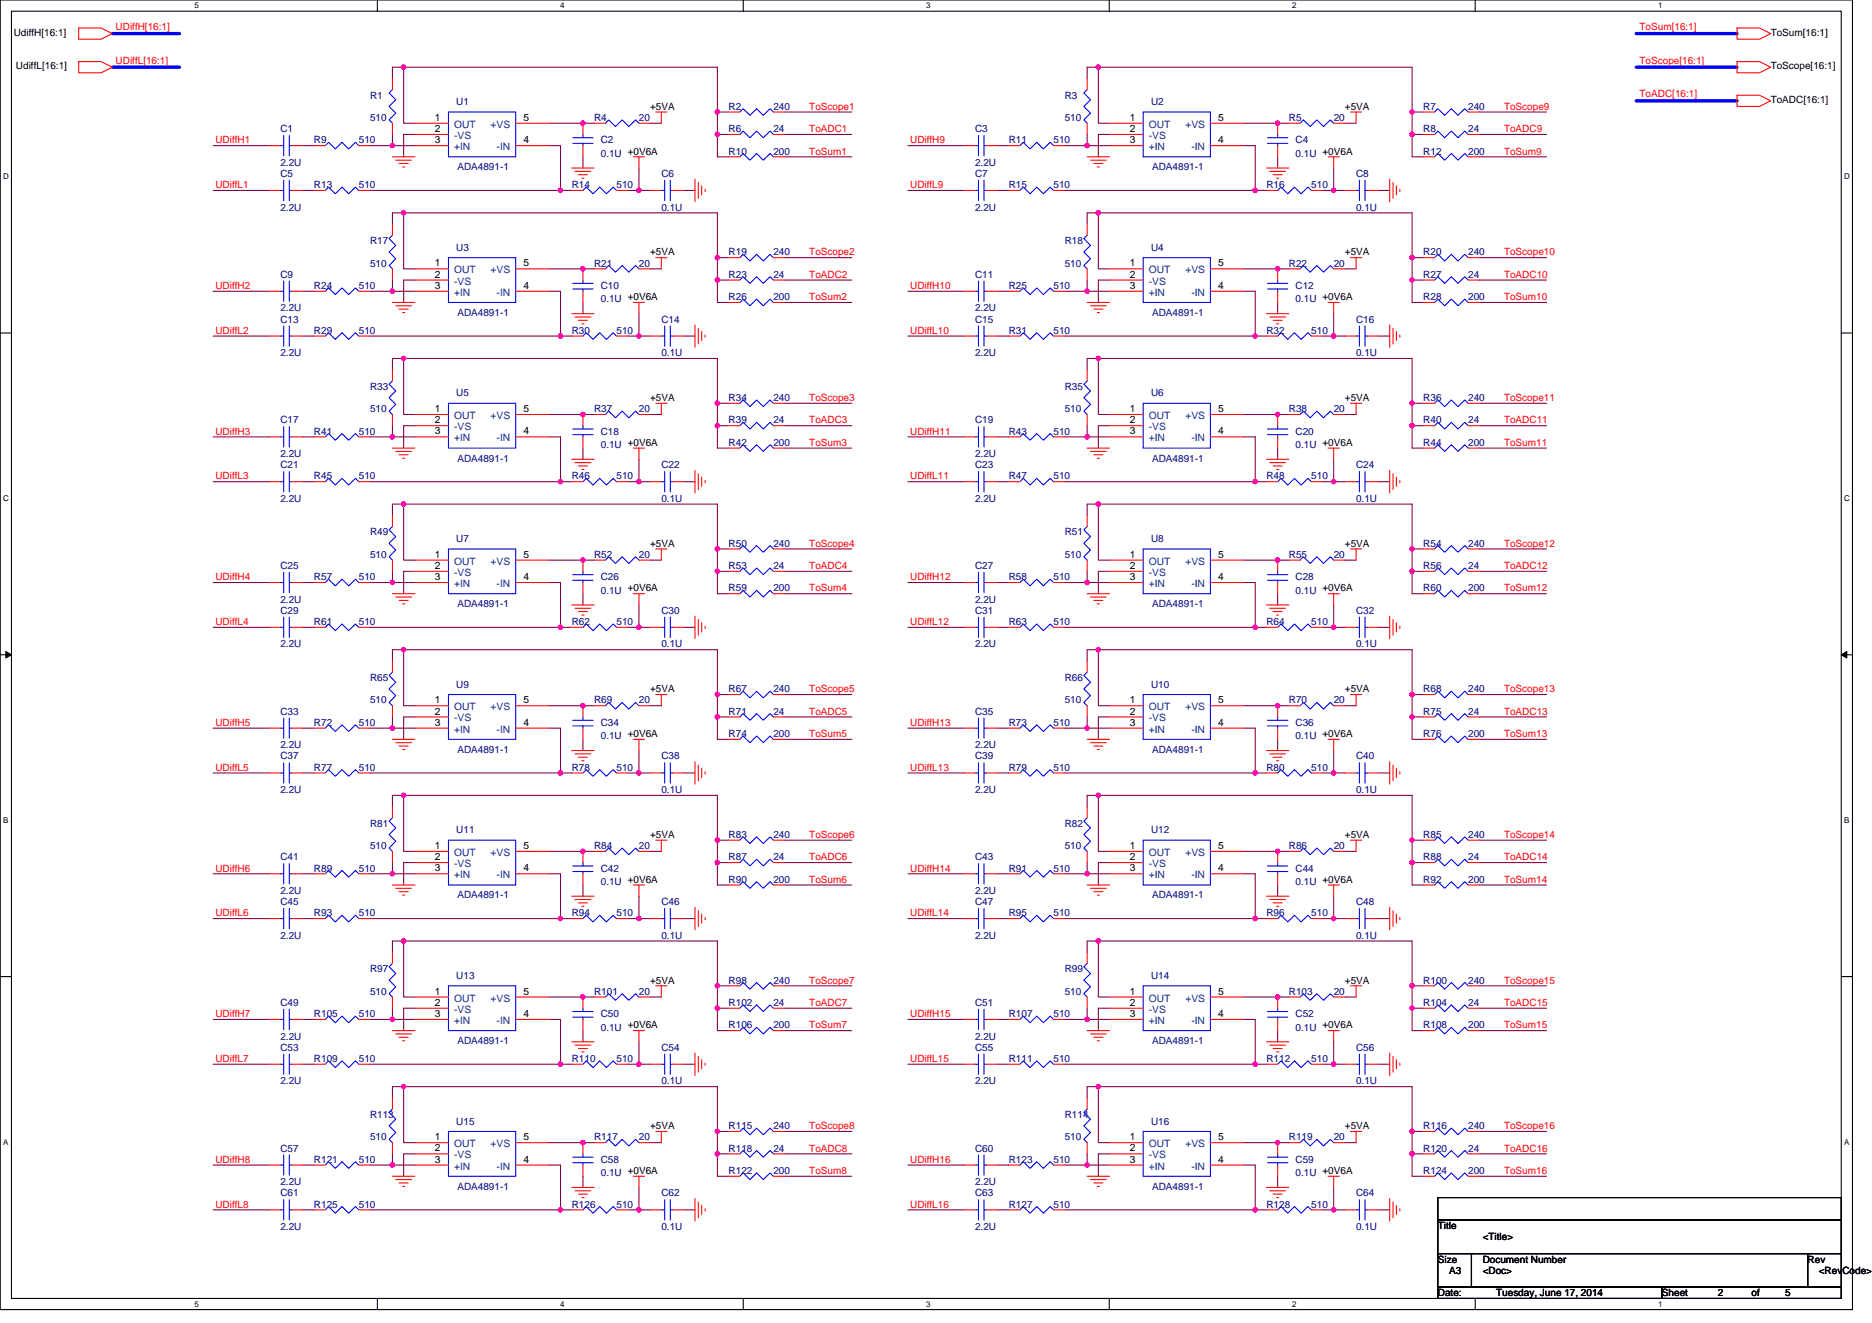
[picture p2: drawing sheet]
<svg xmlns="http://www.w3.org/2000/svg" width="297mm" height="210mm" viewBox="0 0 297 210" stroke-linecap="round" stroke-linejoin="round" font-family="sans-serif">
<defs><g id="words">
<g font-size="1.6">
<text x="2.2" y="5.7">UdiffH[16:1]</text>
<text x="281" y="5.7">ToSum[16:1]</text>
<text x="2.5" y="11">UdiffL[16:1]</text>
<text x="281" y="11">ToScope[16:1]</text>
<text x="103.2" y="17.4">+5VA</text>
<text x="213.4" y="17.4">+5VA</text>
<text x="281" y="16.4">ToADC[16:1]</text>
<text x="69" y="19.2">1</text>
<text x="69" y="21">2</text>
<text x="69" y="22.7">3</text>
<text x="83.1" y="19.2">5</text>
<text x="83.1" y="22.7">4</text>
<text x="179.3" y="19.2">1</text>
<text x="179.3" y="21">2</text>
<text x="179.3" y="22.7">3</text>
<text x="193.3" y="19.2">5</text>
<text x="193.3" y="22.7">4</text>
<text x="103.2" y="40.5">+5VA</text>
<text x="213.4" y="40.5">+5VA</text>
<text x="69" y="42.3">1</text>
<text x="69" y="44.1">2</text>
<text x="69" y="45.8">3</text>
<text x="83.1" y="42.3">5</text>
<text x="83.1" y="45.8">4</text>
<text x="179.3" y="42.3">1</text>
<text x="179.3" y="44.1">2</text>
<text x="179.3" y="45.8">3</text>
<text x="193.3" y="42.3">5</text>
<text x="193.3" y="45.8">4</text>
<text x="69" y="65.4">1</text>
<text x="83.1" y="65.4">5</text>
<text x="103.2" y="63.6">+5VA</text>
<text x="179.3" y="65.4">1</text>
<text x="193.3" y="65.4">5</text>
<text x="213.4" y="63.6">+5VA</text>
<text x="69" y="67.2">2</text>
<text x="69" y="69">3</text>
<text x="83.1" y="69">4</text>
<text x="179.3" y="67.2">2</text>
<text x="179.3" y="69">3</text>
<text x="193.3" y="69">4</text>
<text x="69" y="88.5">1</text>
<text x="83.1" y="88.5">5</text>
<text x="103.2" y="86.8">+5VA</text>
<text x="179.3" y="88.5">1</text>
<text x="193.3" y="88.5">5</text>
<text x="213.4" y="86.8">+5VA</text>
<text x="69" y="90.3">2</text>
<text x="69" y="92.1">3</text>
<text x="83.1" y="92.1">4</text>
<text x="179.3" y="90.3">2</text>
<text x="179.3" y="92.1">3</text>
<text x="193.3" y="92.1">4</text>
<text x="69" y="111.6">1</text>
<text x="69" y="113.4">2</text>
<text x="83.1" y="111.6">5</text>
<text x="103.2" y="109.9">+5VA</text>
<text x="179.3" y="111.6">1</text>
<text x="179.3" y="113.4">2</text>
<text x="193.3" y="111.6">5</text>
<text x="213.4" y="109.9">+5VA</text>
<text x="69" y="115.2">3</text>
<text x="83.1" y="115.2">4</text>
<text x="179.3" y="115.2">3</text>
<text x="193.3" y="115.2">4</text>
<text x="69" y="134.7">1</text>
<text x="69" y="136.5">2</text>
<text x="83.1" y="134.7">5</text>
<text x="103.2" y="133">+5VA</text>
<text x="179.3" y="134.7">1</text>
<text x="179.3" y="136.5">2</text>
<text x="193.3" y="134.7">5</text>
<text x="213.4" y="133">+5VA</text>
<text x="69" y="138.3">3</text>
<text x="83.1" y="138.3">4</text>
<text x="179.3" y="138.3">3</text>
<text x="193.3" y="138.3">4</text>
<text x="69" y="157.9">1</text>
<text x="69" y="159.6">2</text>
<text x="69" y="161.4">3</text>
<text x="83.1" y="157.9">5</text>
<text x="83.1" y="161.4">4</text>
<text x="103.2" y="156.1">+5VA</text>
<text x="179.3" y="157.9">1</text>
<text x="179.3" y="159.6">2</text>
<text x="179.3" y="161.4">3</text>
<text x="193.3" y="157.9">5</text>
<text x="193.3" y="161.4">4</text>
<text x="213.4" y="156.1">+5VA</text>
<text x="103.2" y="179.2">+5VA</text>
<text x="213.4" y="179.2">+5VA</text>
<text x="69" y="181">1</text>
<text x="69" y="182.8">2</text>
<text x="69" y="184.5">3</text>
<text x="83.1" y="181">5</text>
<text x="83.1" y="184.5">4</text>
<text x="179.3" y="181">1</text>
<text x="179.3" y="182.8">2</text>
<text x="179.3" y="184.5">3</text>
<text x="193.3" y="181">5</text>
<text x="193.3" y="184.5">4</text>
<text x="228.2" y="195.1">Title</text>
<text x="235.3" y="196.8">&lt;Title&gt;</text>
<text x="228.2" y="200.4">Size</text>
<text x="229.9" y="202.2">A3</text>
<text x="235.3" y="200.4">Document Number</text>
<text x="235.3" y="202.2">&lt;Doc&gt;</text>
<text x="286.8" y="200.4">Rev</text>
<text x="288.6" y="202.2">&lt;RevCode&gt;</text>
<text x="228.2" y="205.7">Date:</text>
<text x="237.4" y="205.7">Tuesday, June 17, 2014</text>
<text x="263.7" y="205.7">Sheet</text>
<text x="272.6" y="205.7">2</text>
<text x="277.9" y="205.7">of</text>
<text x="283.3" y="205.7">5</text>
</g>
<g font-size="1.6" fill="#f00">
<text x="18.3" y="4.8">UDiffH[16:1]</text>
<text x="260.2" y="4.8">ToSum[16:1]</text>
<text x="18.3" y="10.1">UDiffL[16:1]</text>
<text x="260.2" y="10.1">ToScope[16:1]</text>
<text x="128.4" y="17.4">ToScope1</text>
<text x="238.7" y="17.4">ToScope9</text>
<text x="260.2" y="15.5">ToADC[16:1]</text>
<text x="34.2" y="22.8">UDiffH1</text>
<text x="128.4" y="21">ToADC1</text>
<text x="144.4" y="22.8">UDiffH9</text>
<text x="238.7" y="21">ToADC9</text>
<text x="34.2" y="29.9">UDiffL1</text>
<text x="128.4" y="24.5">ToSum1</text>
<text x="144.4" y="29.9">UDiffL9</text>
<text x="238.7" y="24.5">ToSum9</text>
<text x="128.4" y="40.5">ToScope2</text>
<text x="238.7" y="40.5">ToScope10</text>
<text x="34.2" y="45.9">UDiffH2</text>
<text x="128.4" y="44.1">ToADC2</text>
<text x="128.4" y="47.6">ToSum2</text>
<text x="144.4" y="45.9">UDiffH10</text>
<text x="238.7" y="44.1">ToADC10</text>
<text x="238.7" y="47.6">ToSum10</text>
<text x="34.2" y="53">UDiffL2</text>
<text x="144.4" y="53">UDiffL10</text>
<text x="128.4" y="63.6">ToScope3</text>
<text x="238.7" y="63.6">ToScope11</text>
<text x="34.2" y="69">UDiffH3</text>
<text x="128.4" y="67.2">ToADC3</text>
<text x="128.4" y="70.8">ToSum3</text>
<text x="144.4" y="69">UDiffH11</text>
<text x="238.7" y="67.2">ToADC11</text>
<text x="238.7" y="70.8">ToSum11</text>
<text x="34.2" y="76.1">UDiffL3</text>
<text x="144.4" y="76.1">UDiffL11</text>
<text x="128.4" y="86.8">ToScope4</text>
<text x="238.7" y="86.8">ToScope12</text>
<text x="34.2" y="92.1">UDiffH4</text>
<text x="128.4" y="90.3">ToADC4</text>
<text x="128.4" y="93.9">ToSum4</text>
<text x="144.4" y="92.1">UDiffH12</text>
<text x="238.7" y="90.3">ToADC12</text>
<text x="238.7" y="93.9">ToSum12</text>
<text x="34.2" y="99.2">UDiffL4</text>
<text x="144.4" y="99.2">UDiffL12</text>
<text x="128.4" y="109.9">ToScope5</text>
<text x="128.4" y="113.4">ToADC5</text>
<text x="238.7" y="109.9">ToScope13</text>
<text x="238.7" y="113.4">ToADC13</text>
<text x="34.2" y="115.2">UDiffH5</text>
<text x="128.4" y="117">ToSum5</text>
<text x="144.4" y="115.2">UDiffH13</text>
<text x="238.7" y="117">ToSum13</text>
<text x="34.2" y="122.3">UDiffL5</text>
<text x="144.4" y="122.3">UDiffL13</text>
<text x="128.4" y="133">ToScope6</text>
<text x="128.4" y="136.5">ToADC6</text>
<text x="238.7" y="133">ToScope14</text>
<text x="238.7" y="136.5">ToADC14</text>
<text x="34.2" y="138.3">UDiffH6</text>
<text x="128.4" y="140.1">ToSum6</text>
<text x="144.4" y="138.3">UDiffH14</text>
<text x="238.7" y="140.1">ToSum14</text>
<text x="34.2" y="145.4">UDiffL6</text>
<text x="144.4" y="145.4">UDiffL14</text>
<text x="34.2" y="161.4">UDiffH7</text>
<text x="128.4" y="156.1">ToScope7</text>
<text x="128.4" y="159.7">ToADC7</text>
<text x="144.4" y="161.4">UDiffH15</text>
<text x="238.7" y="156.1">ToScope15</text>
<text x="238.7" y="159.7">ToADC15</text>
<text x="128.4" y="163.2">ToSum7</text>
<text x="238.7" y="163.2">ToSum15</text>
<text x="34.2" y="168.6">UDiffL7</text>
<text x="144.4" y="168.6">UDiffL15</text>
<text x="128.4" y="179.2">ToScope8</text>
<text x="238.7" y="179.2">ToScope16</text>
<text x="34.2" y="184.6">UDiffH8</text>
<text x="128.4" y="182.8">ToADC8</text>
<text x="144.4" y="184.6">UDiffH16</text>
<text x="238.7" y="182.8">ToADC16</text>
<text x="34.2" y="191.7">UDiffL8</text>
<text x="128.4" y="186.3">ToSum8</text>
<text x="144.4" y="191.7">UDiffL16</text>
<text x="238.7" y="186.3">ToSum16</text>
</g>
<g font-size="1.6" fill="#000080">
<text x="58.7" y="15.6">R1</text>
<text x="72.4" y="16.7">U1</text>
<text x="115.6" y="17.4">R2</text>
<text x="122.7" y="17.4">240</text>
<text x="168.9" y="15.6">R3</text>
<text x="182.6" y="16.7">U2</text>
<text x="225.8" y="17.4">R7</text>
<text x="233" y="17.4">240</text>
<text x="44.5" y="21">C1</text>
<text x="49.8" y="22.8">R9</text>
<text x="56.9" y="22.8">510</text>
<text x="58.7" y="19.2">510</text>
<text x="94.3" y="19.2">R4</text>
<text x="95.3" y="22.8">C2</text>
<text x="101.4" y="19.2">20</text>
<text x="115.6" y="21">R6</text>
<text x="122.7" y="21">24</text>
<text x="154.7" y="21">C3</text>
<text x="160.1" y="22.8">R11</text>
<text x="167.2" y="22.8">510</text>
<text x="168.9" y="19.2">510</text>
<text x="204.5" y="19.2">R5</text>
<text x="205.6" y="22.8">C4</text>
<text x="211.6" y="19.2">20</text>
<text x="225.8" y="21">R8</text>
<text x="233" y="21">24</text>
<text x="44.5" y="26.3">2.2U</text>
<text x="44.5" y="28.1">C5</text>
<text x="49.8" y="29.9">R13</text>
<text x="56.9" y="29.9">510</text>
<text x="72.6" y="27">ADA4891-1</text>
<text x="90.7" y="29.9">R14</text>
<text x="95.3" y="24.9">0.1U +0V6A</text>
<text x="97.8" y="29.9">510</text>
<text x="104.9" y="28.1">C6</text>
<text x="115.6" y="24.5">R10</text>
<text x="122.7" y="24.5">200</text>
<text x="154.7" y="28.1">C7</text>
<text x="154.7" y="26.3">2.2U</text>
<text x="160.1" y="29.9">R15</text>
<text x="167.2" y="29.9">510</text>
<text x="182.8" y="27">ADA4891-1</text>
<text x="201" y="29.9">R16</text>
<text x="205.6" y="24.9">0.1U +0V6A</text>
<text x="208.1" y="29.9">510</text>
<text x="215.2" y="28.1">C8</text>
<text x="225.8" y="24.5">R12</text>
<text x="233" y="24.5">200</text>
<text x="44.5" y="33.4">2.2U</text>
<text x="104.9" y="33.4">0.1U</text>
<text x="154.7" y="33.4">2.2U</text>
<text x="215.2" y="33.4">0.1U</text>
<text x="58.7" y="38.8">R17</text>
<text x="72.4" y="39.8">U3</text>
<text x="115.6" y="40.5">R19</text>
<text x="122.7" y="40.5">240</text>
<text x="168.9" y="38.8">R18</text>
<text x="182.6" y="39.8">U4</text>
<text x="225.8" y="40.5">R20</text>
<text x="233" y="40.5">240</text>
<text x="44.5" y="44.1">C9</text>
<text x="49.8" y="45.9">R24</text>
<text x="56.9" y="45.9">510</text>
<text x="58.7" y="42.3">510</text>
<text x="94.3" y="42.3">R21</text>
<text x="95.3" y="45.9">C10</text>
<text x="101.4" y="42.3">20</text>
<text x="115.6" y="47.6">R26</text>
<text x="115.6" y="44.1">R23</text>
<text x="122.7" y="47.6">200</text>
<text x="122.7" y="44.1">24</text>
<text x="154.7" y="44.1">C11</text>
<text x="160.1" y="45.9">R25</text>
<text x="167.2" y="45.9">510</text>
<text x="168.9" y="42.3">510</text>
<text x="204.5" y="42.3">R22</text>
<text x="205.6" y="45.9">C12</text>
<text x="211.6" y="42.3">20</text>
<text x="225.8" y="47.6">R28</text>
<text x="225.8" y="44.1">R27</text>
<text x="233" y="47.6">200</text>
<text x="233" y="44.1">24</text>
<text x="44.5" y="51.2">C13</text>
<text x="44.5" y="49.4">2.2U</text>
<text x="49.8" y="53">R29</text>
<text x="56.9" y="53">510</text>
<text x="72.6" y="50.1">ADA4891-1</text>
<text x="90.7" y="53">R30</text>
<text x="95.3" y="48">0.1U +0V6A</text>
<text x="97.8" y="53">510</text>
<text x="104.9" y="51.2">C14</text>
<text x="154.7" y="49.4">2.2U</text>
<text x="154.7" y="51.2">C15</text>
<text x="160.1" y="53">R31</text>
<text x="167.2" y="53">510</text>
<text x="182.8" y="50.1">ADA4891-1</text>
<text x="201" y="53">R32</text>
<text x="205.6" y="48">0.1U +0V6A</text>
<text x="208.1" y="53">510</text>
<text x="215.2" y="51.2">C16</text>
<text x="44.5" y="56.5">2.2U</text>
<text x="104.9" y="56.5">0.1U</text>
<text x="154.7" y="56.5">2.2U</text>
<text x="215.2" y="56.5">0.1U</text>
<text x="58.7" y="61.9">R33</text>
<text x="58.7" y="65.4">510</text>
<text x="72.4" y="62.9">U5</text>
<text x="94.3" y="65.4">R37</text>
<text x="101.4" y="65.4">20</text>
<text x="115.6" y="63.6">R34</text>
<text x="122.7" y="63.6">240</text>
<text x="168.9" y="61.9">R35</text>
<text x="168.9" y="65.4">510</text>
<text x="182.6" y="62.9">U6</text>
<text x="204.5" y="65.4">R38</text>
<text x="211.6" y="65.4">20</text>
<text x="225.8" y="63.6">R36</text>
<text x="233" y="63.6">240</text>
<text x="44.5" y="67.2">C17</text>
<text x="49.8" y="69">R41</text>
<text x="56.9" y="69">510</text>
<text x="95.3" y="69">C18</text>
<text x="95.3" y="71.1">0.1U +0V6A</text>
<text x="115.6" y="67.2">R39</text>
<text x="115.6" y="70.8">R42</text>
<text x="122.7" y="67.2">24</text>
<text x="122.7" y="70.8">200</text>
<text x="154.7" y="67.2">C19</text>
<text x="160.1" y="69">R43</text>
<text x="167.2" y="69">510</text>
<text x="205.6" y="69">C20</text>
<text x="205.6" y="71.1">0.1U +0V6A</text>
<text x="225.8" y="70.8">R44</text>
<text x="225.8" y="67.2">R40</text>
<text x="233" y="70.8">200</text>
<text x="233" y="67.2">24</text>
<text x="44.5" y="74.3">C21</text>
<text x="44.5" y="72.5">2.2U</text>
<text x="49.8" y="76.1">R45</text>
<text x="56.9" y="76.1">510</text>
<text x="72.6" y="73.3">ADA4891-1</text>
<text x="90.7" y="76.1">R46</text>
<text x="97.8" y="76.1">510</text>
<text x="104.9" y="74.3">C22</text>
<text x="154.7" y="72.5">2.2U</text>
<text x="154.7" y="74.3">C23</text>
<text x="160.1" y="76.1">R47</text>
<text x="167.2" y="76.1">510</text>
<text x="182.8" y="73.3">ADA4891-1</text>
<text x="201" y="76.1">R48</text>
<text x="208.1" y="76.1">510</text>
<text x="215.2" y="74.3">C24</text>
<text x="44.5" y="79.7">2.2U</text>
<text x="104.9" y="79.7">0.1U</text>
<text x="154.7" y="79.7">2.2U</text>
<text x="215.2" y="79.7">0.1U</text>
<text x="58.7" y="85">R49</text>
<text x="58.7" y="88.5">510</text>
<text x="72.4" y="86">U7</text>
<text x="94.3" y="88.5">R52</text>
<text x="101.4" y="88.5">20</text>
<text x="115.6" y="86.8">R50</text>
<text x="122.7" y="86.8">240</text>
<text x="168.9" y="85">R51</text>
<text x="168.9" y="88.5">510</text>
<text x="182.6" y="86">U8</text>
<text x="204.5" y="88.5">R55</text>
<text x="211.6" y="88.5">20</text>
<text x="225.8" y="86.8">R54</text>
<text x="233" y="86.8">240</text>
<text x="44.5" y="90.3">C25</text>
<text x="44.5" y="95.7">2.2U</text>
<text x="49.8" y="92.1">R57</text>
<text x="56.9" y="92.1">510</text>
<text x="95.3" y="92.1">C26</text>
<text x="95.3" y="94.2">0.1U +0V6A</text>
<text x="115.6" y="93.9">R59</text>
<text x="115.6" y="90.3">R53</text>
<text x="122.7" y="93.9">200</text>
<text x="122.7" y="90.3">24</text>
<text x="154.7" y="90.3">C27</text>
<text x="154.7" y="95.7">2.2U</text>
<text x="160.1" y="92.1">R58</text>
<text x="167.2" y="92.1">510</text>
<text x="205.6" y="92.1">C28</text>
<text x="205.6" y="94.2">0.1U +0V6A</text>
<text x="225.8" y="90.3">R56</text>
<text x="225.8" y="93.9">R60</text>
<text x="233" y="90.3">24</text>
<text x="233" y="93.9">200</text>
<text x="44.5" y="97.4">C29</text>
<text x="49.8" y="99.2">R61</text>
<text x="56.9" y="99.2">510</text>
<text x="72.6" y="96.4">ADA4891-1</text>
<text x="90.7" y="99.2">R62</text>
<text x="97.8" y="99.2">510</text>
<text x="104.9" y="97.4">C30</text>
<text x="154.7" y="97.4">C31</text>
<text x="160.1" y="99.2">R63</text>
<text x="167.2" y="99.2">510</text>
<text x="182.8" y="96.4">ADA4891-1</text>
<text x="201" y="99.2">R64</text>
<text x="208.1" y="99.2">510</text>
<text x="215.2" y="97.4">C32</text>
<text x="44.5" y="102.8">2.2U</text>
<text x="104.9" y="102.8">0.1U</text>
<text x="154.7" y="102.8">2.2U</text>
<text x="215.2" y="102.8">0.1U</text>
<text x="44.5" y="113.4">C33</text>
<text x="58.7" y="108.1">R65</text>
<text x="58.7" y="111.7">510</text>
<text x="72.4" y="109.2">U9</text>
<text x="94.3" y="111.7">R69</text>
<text x="101.4" y="111.7">20</text>
<text x="115.6" y="109.9">R67</text>
<text x="115.6" y="113.4">R71</text>
<text x="122.7" y="109.9">240</text>
<text x="122.7" y="113.4">24</text>
<text x="154.7" y="113.4">C35</text>
<text x="168.9" y="108.1">R66</text>
<text x="168.9" y="111.7">510</text>
<text x="182.6" y="109.2">U10</text>
<text x="204.5" y="111.7">R70</text>
<text x="211.6" y="111.7">20</text>
<text x="225.8" y="113.4">R75</text>
<text x="225.8" y="109.9">R68</text>
<text x="233" y="113.4">24</text>
<text x="233" y="109.9">240</text>
<text x="44.5" y="118.8">2.2U</text>
<text x="49.8" y="115.2">R72</text>
<text x="56.9" y="115.2">510</text>
<text x="72.6" y="119.5">ADA4891-1</text>
<text x="95.3" y="115.2">C34</text>
<text x="95.3" y="117.3">0.1U +0V6A</text>
<text x="115.6" y="117">R74</text>
<text x="122.7" y="117">200</text>
<text x="154.7" y="118.8">2.2U</text>
<text x="160.1" y="115.2">R73</text>
<text x="167.2" y="115.2">510</text>
<text x="182.8" y="119.5">ADA4891-1</text>
<text x="205.6" y="115.2">C36</text>
<text x="205.6" y="117.3">0.1U +0V6A</text>
<text x="225.8" y="117">R76</text>
<text x="233" y="117">200</text>
<text x="44.5" y="120.5">C37</text>
<text x="44.5" y="125.9">2.2U</text>
<text x="49.8" y="122.3">R77</text>
<text x="56.9" y="122.3">510</text>
<text x="90.7" y="122.3">R78</text>
<text x="97.8" y="122.3">510</text>
<text x="104.9" y="120.5">C38</text>
<text x="104.9" y="125.9">0.1U</text>
<text x="154.7" y="120.5">C39</text>
<text x="154.7" y="125.9">2.2U</text>
<text x="160.1" y="122.3">R79</text>
<text x="167.2" y="122.3">510</text>
<text x="201" y="122.3">R80</text>
<text x="208.1" y="122.3">510</text>
<text x="215.2" y="120.5">C40</text>
<text x="215.2" y="125.9">0.1U</text>
<text x="58.7" y="131.2">R81</text>
<text x="168.9" y="131.2">R82</text>
<text x="44.5" y="136.5">C41</text>
<text x="58.7" y="134.8">510</text>
<text x="72.4" y="132.3">U11</text>
<text x="94.3" y="134.8">R84</text>
<text x="101.4" y="134.8">20</text>
<text x="115.6" y="136.5">R87</text>
<text x="115.6" y="133">R83</text>
<text x="122.7" y="136.5">24</text>
<text x="122.7" y="133">240</text>
<text x="154.7" y="136.5">C43</text>
<text x="168.9" y="134.8">510</text>
<text x="182.6" y="132.3">U12</text>
<text x="204.5" y="134.8">R86</text>
<text x="211.6" y="134.8">20</text>
<text x="225.8" y="133">R85</text>
<text x="225.8" y="136.5">R88</text>
<text x="233" y="133">240</text>
<text x="233" y="136.5">24</text>
<text x="44.5" y="143.7">C45</text>
<text x="44.5" y="141.9">2.2U</text>
<text x="49.8" y="138.3">R89</text>
<text x="56.9" y="138.3">510</text>
<text x="72.6" y="142.6">ADA4891-1</text>
<text x="95.3" y="138.3">C42</text>
<text x="95.3" y="140.5">0.1U +0V6A</text>
<text x="104.9" y="143.7">C46</text>
<text x="115.6" y="140.1">R90</text>
<text x="122.7" y="140.1">200</text>
<text x="154.7" y="143.7">C47</text>
<text x="154.7" y="141.9">2.2U</text>
<text x="160.1" y="138.3">R91</text>
<text x="167.2" y="138.3">510</text>
<text x="182.8" y="142.6">ADA4891-1</text>
<text x="205.6" y="138.3">C44</text>
<text x="205.6" y="140.5">0.1U +0V6A</text>
<text x="215.2" y="143.7">C48</text>
<text x="225.8" y="140.1">R92</text>
<text x="233" y="140.1">200</text>
<text x="44.5" y="149">2.2U</text>
<text x="49.8" y="145.4">R93</text>
<text x="56.9" y="145.4">510</text>
<text x="90.7" y="145.4">R94</text>
<text x="97.8" y="145.4">510</text>
<text x="104.9" y="149">0.1U</text>
<text x="154.7" y="149">2.2U</text>
<text x="160.1" y="145.4">R95</text>
<text x="167.2" y="145.4">510</text>
<text x="201" y="145.4">R96</text>
<text x="208.1" y="145.4">510</text>
<text x="215.2" y="149">0.1U</text>
<text x="58.7" y="154.3">R97</text>
<text x="72.4" y="155.4">U13</text>
<text x="168.9" y="154.3">R99</text>
<text x="182.6" y="155.4">U14</text>
<text x="44.5" y="159.7">C49</text>
<text x="49.8" y="161.4">R105</text>
<text x="56.9" y="161.4">510</text>
<text x="58.7" y="157.9">510</text>
<text x="94.3" y="157.9">R101</text>
<text x="95.3" y="161.4">C50</text>
<text x="101.4" y="157.9">20</text>
<text x="115.6" y="159.7">R102</text>
<text x="115.6" y="156.1">R98</text>
<text x="122.7" y="159.7">24</text>
<text x="122.7" y="156.1">240</text>
<text x="154.7" y="159.7">C51</text>
<text x="160.1" y="161.4">R107</text>
<text x="167.2" y="161.4">510</text>
<text x="168.9" y="157.9">510</text>
<text x="204.5" y="157.9">R103</text>
<text x="205.6" y="161.4">C52</text>
<text x="211.6" y="157.9">20</text>
<text x="225.8" y="159.7">R104</text>
<text x="225.8" y="156.1">R100</text>
<text x="233" y="159.7">24</text>
<text x="233" y="156.1">240</text>
<text x="44.5" y="165">2.2U</text>
<text x="44.5" y="166.8">C53</text>
<text x="72.6" y="165.7">ADA4891-1</text>
<text x="95.3" y="163.6">0.1U +0V6A</text>
<text x="104.9" y="166.8">C54</text>
<text x="115.6" y="163.2">R106</text>
<text x="122.7" y="163.2">200</text>
<text x="154.7" y="166.8">C55</text>
<text x="154.7" y="165">2.2U</text>
<text x="182.8" y="165.7">ADA4891-1</text>
<text x="205.6" y="163.6">0.1U +0V6A</text>
<text x="215.2" y="166.8">C56</text>
<text x="225.8" y="163.2">R108</text>
<text x="233" y="163.2">200</text>
<text x="44.5" y="172.1">2.2U</text>
<text x="49.8" y="168.6">R109</text>
<text x="56.9" y="168.6">510</text>
<text x="90.7" y="168.6">R110</text>
<text x="97.8" y="168.6">510</text>
<text x="104.9" y="172.1">0.1U</text>
<text x="154.7" y="172.1">2.2U</text>
<text x="160.1" y="168.6">R111</text>
<text x="167.2" y="168.6">510</text>
<text x="201" y="168.6">R112</text>
<text x="208.1" y="168.6">510</text>
<text x="215.2" y="172.1">0.1U</text>
<text x="58.7" y="177.4">R113</text>
<text x="72.4" y="178.5">U15</text>
<text x="115.6" y="179.2">R115</text>
<text x="122.7" y="179.2">240</text>
<text x="168.9" y="177.4">R114</text>
<text x="182.6" y="178.5">U16</text>
<text x="225.8" y="179.2">R116</text>
<text x="233" y="179.2">240</text>
<text x="44.5" y="182.8">C57</text>
<text x="49.8" y="184.6">R121</text>
<text x="56.9" y="184.6">510</text>
<text x="58.7" y="181">510</text>
<text x="94.3" y="181">R117</text>
<text x="95.3" y="184.6">C58</text>
<text x="101.4" y="181">20</text>
<text x="115.6" y="182.8">R118</text>
<text x="122.7" y="182.8">24</text>
<text x="154.7" y="182.8">C60</text>
<text x="160.1" y="184.6">R123</text>
<text x="167.2" y="184.6">510</text>
<text x="168.9" y="181">510</text>
<text x="204.5" y="181">R119</text>
<text x="205.6" y="184.6">C59</text>
<text x="211.6" y="181">20</text>
<text x="225.8" y="182.8">R120</text>
<text x="233" y="182.8">24</text>
<text x="44.5" y="188.1">2.2U</text>
<text x="44.5" y="189.9">C61</text>
<text x="49.8" y="191.7">R125</text>
<text x="56.9" y="191.7">510</text>
<text x="72.6" y="188.8">ADA4891-1</text>
<text x="90.7" y="191.7">R126</text>
<text x="95.3" y="186.7">0.1U +0V6A</text>
<text x="97.8" y="191.7">510</text>
<text x="104.9" y="189.9">C62</text>
<text x="115.6" y="186.3">R122</text>
<text x="122.7" y="186.3">200</text>
<text x="154.7" y="188.1">2.2U</text>
<text x="154.7" y="189.9">C63</text>
<text x="160.1" y="191.7">R127</text>
<text x="167.2" y="191.7">510</text>
<text x="182.8" y="188.8">ADA4891-1</text>
<text x="201" y="191.7">R128</text>
<text x="205.6" y="186.7">0.1U +0V6A</text>
<text x="208.1" y="191.7">510</text>
<text x="215.2" y="189.9">C64</text>
<text x="225.8" y="186.3">R124</text>
<text x="233" y="186.3">200</text>
<text x="44.5" y="195.2">2.2U</text>
<text x="104.9" y="195.2">0.1U</text>
<text x="154.7" y="195.2">2.2U</text>
<text x="215.2" y="195.2">0.1U</text>
</g>
<g font-size="1.6" fill="#004080">
<text x="72" y="20.3">OUT</text>
<text x="72" y="22.1">-VS</text>
<text x="72" y="23.8">+IN</text>
<text x="77.8" y="20.3">+VS</text>
<text x="78.8" y="23.8">-IN</text>
<text x="182.3" y="20.3">OUT</text>
<text x="182.3" y="22.1">-VS</text>
<text x="182.3" y="23.8">+IN</text>
<text x="188.1" y="20.3">+VS</text>
<text x="189" y="23.8">-IN</text>
<text x="72" y="43.4">OUT</text>
<text x="72" y="45.2">-VS</text>
<text x="72" y="46.9">+IN</text>
<text x="77.8" y="43.4">+VS</text>
<text x="78.8" y="46.9">-IN</text>
<text x="182.3" y="43.4">OUT</text>
<text x="182.3" y="45.2">-VS</text>
<text x="182.3" y="46.9">+IN</text>
<text x="188.1" y="43.4">+VS</text>
<text x="189" y="46.9">-IN</text>
<text x="72" y="66.5">OUT</text>
<text x="72" y="68.3">-VS</text>
<text x="72" y="70.1">+IN</text>
<text x="77.8" y="66.5">+VS</text>
<text x="78.8" y="70.1">-IN</text>
<text x="182.3" y="66.5">OUT</text>
<text x="182.3" y="68.3">-VS</text>
<text x="182.3" y="70.1">+IN</text>
<text x="188.1" y="66.5">+VS</text>
<text x="189" y="70.1">-IN</text>
<text x="72" y="89.6">OUT</text>
<text x="77.8" y="89.6">+VS</text>
<text x="182.3" y="89.6">OUT</text>
<text x="188.1" y="89.6">+VS</text>
<text x="72" y="91.4">-VS</text>
<text x="72" y="93.2">+IN</text>
<text x="78.8" y="93.2">-IN</text>
<text x="182.3" y="91.4">-VS</text>
<text x="182.3" y="93.2">+IN</text>
<text x="189" y="93.2">-IN</text>
<text x="72" y="112.7">OUT</text>
<text x="77.8" y="112.7">+VS</text>
<text x="182.3" y="112.7">OUT</text>
<text x="188.1" y="112.7">+VS</text>
<text x="72" y="114.5">-VS</text>
<text x="72" y="116.3">+IN</text>
<text x="78.8" y="116.3">-IN</text>
<text x="182.3" y="114.5">-VS</text>
<text x="182.3" y="116.3">+IN</text>
<text x="189" y="116.3">-IN</text>
<text x="72" y="135.8">OUT</text>
<text x="72" y="137.6">-VS</text>
<text x="77.8" y="135.8">+VS</text>
<text x="182.3" y="135.8">OUT</text>
<text x="182.3" y="137.6">-VS</text>
<text x="188.1" y="135.8">+VS</text>
<text x="72" y="139.4">+IN</text>
<text x="78.8" y="139.4">-IN</text>
<text x="182.3" y="139.4">+IN</text>
<text x="189" y="139.4">-IN</text>
<text x="72" y="159">OUT</text>
<text x="72" y="160.7">-VS</text>
<text x="77.8" y="159">+VS</text>
<text x="182.3" y="159">OUT</text>
<text x="182.3" y="160.7">-VS</text>
<text x="188.1" y="159">+VS</text>
<text x="72" y="162.5">+IN</text>
<text x="78.8" y="162.5">-IN</text>
<text x="182.3" y="162.5">+IN</text>
<text x="189" y="162.5">-IN</text>
<text x="72" y="182.1">OUT</text>
<text x="72" y="183.9">-VS</text>
<text x="72" y="185.6">+IN</text>
<text x="77.8" y="182.1">+VS</text>
<text x="78.8" y="185.6">-IN</text>
<text x="182.3" y="182.1">OUT</text>
<text x="182.3" y="183.9">-VS</text>
<text x="182.3" y="185.6">+IN</text>
<text x="188.1" y="182.1">+VS</text>
<text x="189" y="185.6">-IN</text>
</g>
<g font-size="1.3">
<text x="30.8" y="1.3">5</text>
<text x="88.9" y="1.3">4</text>
<text x="147" y="1.3">3</text>
<text x="205" y="1.3">2</text>
<text x="263.1" y="1.3">1</text>
<text x=".5" y="28.4">D</text>
<text x="292.6" y="28.4">D</text>
<text x=".5" y="79.5">C</text>
<text x="292.6" y="79.5">C</text>
<text x=".5" y="130.6">B</text>
<text x="292.6" y="130.6">B</text>
<text x=".5" y="181.7">A</text>
<text x="292.6" y="181.7">A</text>
<text x="30.8" y="207.4">5</text>
<text x="88.9" y="207.4">4</text>
<text x="147" y="207.4">3</text>
<text x="205" y="207.4">2</text>
<text x="263.1" y="207.4">1</text>
</g>
</g></defs>
<path d="M0 0h293.9v207.9h-293.9zM1.8 1.8h290.4v204.3h-290.4z" fill="none" stroke="#000" stroke-width=".17"/>
<g fill="#fff">
<path d="M30.8 .2h.7v1.4h-.7z"/>
<path d="M30.8 206.3h.7v1.4h-.7z"/>
</g>
<path d="M59.9 0v1.8M59.9 206.1v1.8" fill="none" stroke="#000" stroke-width=".17"/>
<g fill="#fff">
<path d="M88.9 .2h.7v1.4h-.7z"/>
<path d="M88.9 206.3h.7v1.4h-.7z"/>
</g>
<path d="M117.9 0v1.8M117.9 206.1v1.8" fill="none" stroke="#000" stroke-width=".17"/>
<g fill="#fff">
<path d="M147 .2h.7v1.4h-.7z"/>
<path d="M147 206.3h.7v1.4h-.7z"/>
</g>
<path d="M176 0v1.8M176 206.1v1.8" fill="none" stroke="#000" stroke-width=".17"/>
<g fill="#fff">
<path d="M205 .2h.7v1.4h-.7z"/>
<path d="M205 206.3h.7v1.4h-.7z"/>
</g>
<path d="M234.1 0v1.8M234.1 206.1v1.8" fill="none" stroke="#000" stroke-width=".17"/>
<g fill="#fff">
<path d="M263.1 .2h.7v1.4h-.7z"/>
<path d="M263.1 206.3h.7v1.4h-.7z"/>
<path d="M.5 27.3h.9v1.4h-.9z"/>
<path d="M292.6 27.3h.9v1.4h-.9z"/>
<path d="M.5 78.4h.9v1.4h-.9z"/>
<path d="M292.6 78.4h.9v1.4h-.9z"/>
</g>
<path d="M0 52.9h1.8M292.2 52.9h1.7" fill="none" stroke="#000" stroke-width=".17"/>
<g fill="#fff">
<path d="M.5 129.5h.8v1.4h-.8z"/>
<path d="M292.6 129.5h.9v1.4h-.9z"/>
</g>
<path d="M0 103.9h1.8M292.2 103.9h1.7" fill="none" stroke="#000" stroke-width=".17"/>
<path d="M.9 103.4l.9 .5-.9 .5zM292.2 103.9l.8-.5v1z" fill="#000" stroke="#000" stroke-width=".16"/>
<g fill="#fff">
<path d="M.5 180.5h.8v1.4h-.8z"/>
<path d="M292.6 180.5h.9v1.4h-.9z"/>
</g>
<path d="M0 155h1.8M292.2 155h1.7M228.2 190.1h64v3.5h-64zM228.2 193.6h64v5.4h-64zM228.2 199h5.3v5.3h-5.3zM233.5 199h53.3v5.3h-53.3zM286.8 199h5.4v5.3h-5.4zM228.2 204.3h35.5v1.8h-35.5zM263.7 204.3h28.5v1.8h-28.5z" fill="none" stroke="#000" stroke-width=".17"/>
<g fill="none" stroke="#800040" stroke-width=".17">
<path d="M64 10.7h49.8v7.1M64 10.7h-1.7v1.7M64 10.7v8.9h1.8M87.2 19.6h7.1M103.2 19.6h1.7M113.8 17.8v3.5M113.8 17.8h1.8M124.5 17.8h10.7M174.3 10.7v8.9h1.8M174.3 10.7h49.8v7.1M174.3 10.7h-1.8v1.7M197.4 19.6h7.1"/>
<path d="M213.4 19.6h1.8M224.1 17.8h1.7M224.1 17.8v3.5M234.7 17.8h10.7M33.8 23.1h8.9M33.8 30.2h8.9M48 23.1h1.8M48 30.2h1.8M58.7 23.1h3.6M58.7 30.2h30.2M62.3 21.3v1.8M62.3 23.1h3.5"/>
<path d="M64 33.8v8.9h1.8M64 33.8h-1.7v1.8M64 33.8h49.8v7.1M65.8 21.3h-1.8v3.6M87.2 23.1h1.7v7.1M88.9 30.2h1.8M92.5 24.9v1.8M99.6 30.2h1.8M101.4 26.7v3.5M101.4 30.2h1.8M108.5 30.2h1.8M113.8 21.3v3.6h1.8"/>
<path d="M113.8 21.3h1.8M124.5 21.3h10.7M124.5 24.9h10.7M144.1 23.1h8.8M144.1 30.2h8.8M158.3 23.1h1.8M158.3 30.2h1.8M168.9 23.1h3.6M168.9 30.2h30.3M172.5 23.1h3.6M172.5 21.3v1.8M174.3 33.8v8.9h1.8"/>
<path d="M174.3 33.8h-1.8v1.8M174.3 33.8h49.8v7.1M176.1 21.3h-1.8v3.6M197.4 23.1h1.8v7.1M199.2 30.2h1.8M202.7 24.9v1.8M209.8 30.2h1.8M211.6 26.7v3.5M211.6 30.2h1.8M218.7 30.2h1.8M224.1 21.3h1.7M224.1 21.3v3.6h1.7"/>
<path d="M234.7 24.9h10.7M234.7 21.3h10.7M33.8 53.3h8.9M33.8 46.2h8.9M48 53.3h1.8M48 46.2h1.8M58.7 53.3h30.2M58.7 46.2h3.6M62.3 44.4v1.8M62.3 46.2h3.5M64 56.9h-1.7v1.8M64 56.9h49.8v7.1"/>
<path d="M64 56.9v8.9h1.8M65.8 44.4h-1.8v3.6M87.2 46.2h1.7v7.1M88.9 53.3h1.8M92.5 48v1.8M94.3 42.7h-7.1M99.6 53.3h1.8M101.4 49.8v3.5M101.4 53.3h1.8M103.2 42.7h1.7M108.5 53.3h1.8M113.8 44.5v3.5h1.8"/>
<path d="M113.8 40.9v3.5M113.8 40.9h1.8M113.8 44.4h1.8M124.5 40.9h10.7M124.5 44.4h10.7M124.5 48h10.7M144.1 53.3h8.8M144.1 46.2h8.8M158.3 46.2h1.8M158.3 53.3h1.8M168.9 46.2h3.6M168.9 53.3h30.3"/>
<path d="M172.5 46.2h3.6M172.5 44.4v1.8M174.3 56.9h-1.8v1.8M174.3 56.9v8.9h1.8M174.3 56.9h49.8v7.1M176.1 44.4h-1.8v3.6M197.4 42.7h7.1M197.4 46.2h1.8v7.1M199.2 53.3h1.8M202.7 48v1.8M209.8 53.3h1.8M211.6 49.8v3.5"/>
<path d="M211.6 53.3h1.8M213.4 42.7h1.8M218.7 53.3h1.8M224.1 40.9h1.7M224.1 44.4h1.7M224.1 44.5v3.5h1.7M224.1 40.9v3.5M234.7 40.9h10.7M234.7 44.4h10.7M234.7 48h10.7M33.8 76.5h8.9M33.8 69.3h8.9"/>
<path d="M48 76.5h1.8M48 69.3h1.8M58.7 76.5h30.2M58.7 69.3h3.6M62.3 67.6v1.7M62.3 69.3h3.5M65.8 67.6h-1.8v3.5M87.2 69.3h1.7v7.2M87.2 65.8h7.1M88.9 76.5h1.8M92.5 71.1v1.8M99.6 76.5h1.8"/>
<path d="M101.4 72.9v3.6M101.4 76.5h1.8M103.2 65.8h1.7M108.5 76.5h1.8M113.8 67.6v3.5h1.8M113.8 64v3.6M113.8 64h1.8M113.8 67.6h1.8M124.5 64h10.7M124.5 67.6h10.7M124.5 71.1h10.7M144.1 76.5h8.8"/>
<path d="M144.1 69.3h8.8M158.3 69.3h1.8M158.3 76.5h1.8M168.9 69.3h3.6M168.9 76.5h30.3M172.5 69.3h3.6M172.5 67.6v1.7M176.1 67.6h-1.8v3.5M197.4 69.3h1.8v7.2M197.4 65.8h7.1M199.2 76.5h1.8M202.7 71.1v1.8"/>
<path d="M209.8 76.5h1.8M211.6 76.5h1.8M211.6 72.9v3.6M213.4 65.8h1.8M218.7 76.5h1.8M224.1 64h1.7M224.1 67.6h1.7M224.1 64v3.6M224.1 67.6v3.5h1.7M234.7 64h10.7M234.7 67.6h10.7M234.7 71.1h10.7"/>
<path d="M33.8 99.6h8.9M33.8 92.5h8.9M48 92.5h1.8M48 99.6h1.8M58.7 92.5h3.6M58.7 99.6h30.2M62.3 90.7v1.8M62.3 92.5h3.5M64 80h-1.7v1.8M64 80h49.8v7.1M64 80v8.9h1.8M65.8 90.7h-1.8v3.5"/>
<path d="M87.2 88.9h7.1M87.2 92.5h1.7v7.1M88.9 99.6h1.8M92.5 94.2v1.8M99.6 99.6h1.8M101.4 96v3.6M101.4 99.6h1.8M103.2 88.9h1.7M108.5 99.6h1.8M113.8 90.7v3.5h1.8M113.8 87.1v3.6M113.8 87.1h1.8"/>
<path d="M113.8 90.7h1.8M124.5 87.1h10.7M124.5 90.7h10.7M124.5 94.2h10.7M144.1 99.6h8.8M144.1 92.5h8.8M158.3 92.5h1.8M158.3 99.6h1.8M168.9 99.6h30.3M168.9 92.5h3.6M172.5 92.5h3.6M172.5 90.7v1.8"/>
<path d="M174.3 80v8.9h1.8M174.3 80h49.8v7.1M174.3 80h-1.8v1.8M176.1 90.7h-1.8v3.5M197.4 92.5h1.8v7.1M197.4 88.9h7.1M199.2 99.6h1.8M202.7 94.2v1.8M209.8 99.6h1.8M211.6 96v3.6M211.6 99.6h1.8M213.4 88.9h1.8"/>
<path d="M218.7 99.6h1.8M224.1 87.1h1.7M224.1 90.7h1.7M224.1 90.7v3.5h1.7M224.1 87.1v3.6M234.7 87.1h10.7M234.7 90.7h10.7M234.7 94.2h10.7M33.8 115.6h8.9M48 115.6h1.8M58.7 115.6h3.6M62.3 113.8v1.8"/>
<path d="M62.3 115.6h3.5M64 103.1h-1.7v1.8M64 103.1h49.8v7.1M64 103.1v8.9h1.8M65.8 113.8h-1.8v3.5M87.2 112h7.1M87.2 115.6h1.7v7.1M92.5 117.3v1.8M101.4 119.1v3.6M103.2 112h1.7M113.8 113.8v3.5h1.8M113.8 110.2v3.6"/>
<path d="M113.8 110.2h1.8M113.8 113.8h1.8M124.5 110.2h10.7M124.5 113.8h10.7M124.5 117.3h10.7M144.1 115.6h8.8M158.3 115.6h1.8M168.9 115.6h3.6M172.5 115.6h3.6M172.5 113.8v1.8M174.3 103.1v8.9h1.8M174.3 103.1h-1.8v1.8"/>
<path d="M174.3 103.1h49.8v7.1M176.1 113.8h-1.8v3.5M197.4 115.6h1.8v7.1M197.4 112h7.1M202.7 117.3v1.8M211.6 119.1v3.6M213.4 112h1.8M224.1 110.2h1.7M224.1 113.8v3.5h1.7M224.1 110.2v3.6M224.1 113.8h1.7M234.7 110.2h10.7"/>
<path d="M234.7 113.8h10.7M234.7 117.3h10.7M33.8 122.7h8.9M33.8 138.7h8.9M48 122.7h1.8M48 138.7h1.8M58.7 138.7h3.6M58.7 122.7h30.2M62.3 136.9v1.8M62.3 138.7h3.5M64 126.2h-1.7v1.8M64 126.2h49.8v7.1"/>
<path d="M64 126.2v8.9h1.8M65.8 136.9h-1.8v3.6M87.2 135.1h7.1M87.2 138.7h1.7v7.1M88.9 122.7h1.8M99.6 122.7h1.8M101.4 122.7h1.8M103.2 135.1h1.7M108.5 122.7h1.8M113.8 136.9v3.6h1.8M113.8 133.3v3.6M113.8 133.3h1.8"/>
<path d="M113.8 136.9h1.8M124.5 133.3h10.7M124.5 136.9h10.7M144.1 122.7h8.8M144.1 138.7h8.8M158.3 122.7h1.8M158.3 138.7h1.8M168.9 122.7h30.3M168.9 138.7h3.6M172.5 138.7h3.6M172.5 136.9v1.8M174.3 126.2v8.9h1.8"/>
<path d="M174.3 126.2h49.8v7.1M174.3 126.2h-1.8v1.8M176.1 136.9h-1.8v3.6M197.4 138.7h1.8v7.1M197.4 135.1h7.1M199.2 122.7h1.8M209.8 122.7h1.8M211.6 122.7h1.8M213.4 135.1h1.8M218.7 122.7h1.8M224.1 133.3h1.7M224.1 136.9h1.7"/>
<path d="M224.1 136.9v3.6h1.7M224.1 133.3v3.6M234.7 133.3h10.7M234.7 136.9h10.7M33.8 145.8h8.9M48 145.8h1.8M58.7 145.8h30.2M64 149.4h-1.7v1.7M64 149.4h49.8v7.1M64 149.4v8.8h1.8M87.2 158.2h7.1M88.9 145.8h1.8"/>
<path d="M92.5 140.5v1.7M99.6 145.8h1.8M101.4 142.2v3.6M101.4 145.8h1.8M103.2 158.2h1.7M108.5 145.8h1.8M113.8 156.5v3.5M113.8 156.5h1.8M124.5 140.5h10.7M124.5 156.5h10.7M144.1 145.8h8.8M158.3 145.8h1.8"/>
<path d="M168.9 145.8h30.3M174.3 149.4v8.8h1.8M174.3 149.4h49.8v7.1M174.3 149.4h-1.8v1.7M197.4 158.2h7.1M199.2 145.8h1.8M202.7 140.5v1.7M209.8 145.8h1.8M211.6 142.2v3.6M211.6 145.8h1.8M213.4 158.2h1.8M218.7 145.8h1.8"/>
<path d="M224.1 156.5v3.5M224.1 156.5h1.7M234.7 140.5h10.7M234.7 156.5h10.7M33.8 168.9h8.9M33.8 161.8h8.9M48 161.8h1.8M48 168.9h1.8M58.7 161.8h3.6M58.7 168.9h30.2M62.3 160v1.8M62.3 161.8h3.5"/>
<path d="M64 172.5h49.8v7.1M64 172.5h-1.7v1.7M64 172.5v8.9h1.8M65.8 160h-1.8v3.6M87.2 161.8h1.7v7.1M88.9 168.9h1.8M92.5 163.6v1.8M99.6 168.9h1.8M101.4 165.4v3.5M101.4 168.9h1.8M108.5 168.9h1.8M113.8 160v3.6h1.8"/>
<path d="M113.8 179.6v3.5M113.8 160h1.8M113.8 179.6h1.8M124.5 160h10.7M124.5 163.6h10.7M124.5 179.6h10.7M144.1 161.8h8.8M144.1 168.9h8.8M158.3 161.8h1.8M158.3 168.9h1.8M168.9 168.9h30.3M168.9 161.8h3.6"/>
<path d="M172.5 161.8h3.6M172.5 160v1.8M174.3 172.5v8.9h1.8M174.3 172.5h-1.8v1.7M174.3 172.5h49.8v7.1M176.1 160h-1.8v3.6M197.4 161.8h1.8v7.1M199.2 168.9h1.8M202.7 163.6v1.8M209.8 168.9h1.8M211.6 165.4v3.5M211.6 168.9h1.8"/>
<path d="M218.7 168.9h1.8M224.1 160h1.7M224.1 179.6h1.7M224.1 179.6v3.5M224.1 160v3.6h1.7M234.7 160h10.7M234.7 163.6h10.7M234.7 179.6h10.7M33.8 184.9h8.9M33.8 192h8.9M48 192h1.8M48 184.9h1.8"/>
<path d="M58.7 184.9h3.6M58.7 192h30.2M62.3 184.9h3.5M62.3 183.1v1.8M65.8 183.1h-1.8v3.6M87.2 181.4h7.1M87.2 184.9h1.7v7.1M88.9 192h1.8M92.5 186.7v1.8M99.6 192h1.8M101.4 188.5v3.5M101.4 192h1.8"/>
<path d="M103.2 181.4h1.7M108.5 192h1.8M113.8 183.1v3.6h1.8M113.8 183.1h1.8M124.5 183.1h10.7M124.5 186.7h10.7M144.1 184.9h8.8M144.1 192h8.8M158.3 192h1.8M158.3 184.9h1.8M168.9 184.9h3.6M168.9 192h30.3"/>
<path d="M172.5 184.9h3.6M172.5 183.1v1.8M176.1 183.1h-1.8v3.6M197.4 181.4h7.1M197.4 184.9h1.8v7.1M199.2 192h1.8M202.7 186.7v1.8M209.8 192h1.8M211.6 188.5v3.5h1.8M213.4 181.4h1.8M218.7 192h1.8M224.1 183.1h1.7"/>
<path d="M224.1 183.1v3.6h1.7M234.7 183.1h10.7M234.7 186.7h10.7"/>
</g>
<g fill="#f0f" stroke="#f0f" stroke-width=".17">
<circle cx="172.5" cy="23.1" r=".35"/>
<circle cx="62.3" cy="23.1" r=".35"/>
<circle cx="199.2" cy="30.2" r=".35"/>
<circle cx="211.6" cy="30.2" r=".35"/>
<circle cx="174.3" cy="10.7" r=".35"/>
<circle cx="224.1" cy="17.8" r=".35"/>
<circle cx="224.1" cy="21.3" r=".35"/>
<circle cx="202.7" cy="19.5" r=".35"/>
<circle cx="172.5" cy="46.2" r=".35"/>
<circle cx="88.9" cy="30.2" r=".35"/>
<circle cx="199.2" cy="53.3" r=".35"/>
<circle cx="211.6" cy="53.3" r=".35"/>
<circle cx="101.4" cy="30.2" r=".35"/>
<circle cx="174.3" cy="33.8" r=".35"/>
<circle cx="224.1" cy="44.4" r=".35"/>
<circle cx="224.1" cy="40.9" r=".35"/>
<circle cx="202.7" cy="42.7" r=".35"/>
<circle cx="172.5" cy="69.3" r=".35"/>
<circle cx="64" cy="10.7" r=".35"/>
<circle cx="113.8" cy="21.3" r=".35"/>
<circle cx="113.8" cy="17.8" r=".35"/>
<circle cx="199.2" cy="76.4" r=".35"/>
<circle cx="211.6" cy="76.4" r=".35"/>
<circle cx="174.3" cy="56.9" r=".35"/>
<circle cx="224.1" cy="67.6" r=".35"/>
<circle cx="224.1" cy="64" r=".35"/>
<circle cx="202.7" cy="65.8" r=".35"/>
<circle cx="92.5" cy="19.5" r=".35"/>
<circle cx="172.5" cy="92.4" r=".35"/>
<circle cx="199.2" cy="99.6" r=".35"/>
<circle cx="211.6" cy="99.6" r=".35"/>
<circle cx="174.3" cy="80" r=".35"/>
<circle cx="224.1" cy="87.1" r=".35"/>
<circle cx="224.1" cy="90.7" r=".35"/>
<circle cx="202.7" cy="88.9" r=".35"/>
<circle cx="172.5" cy="115.6" r=".35"/>
<circle cx="174.3" cy="103.1" r=".35"/>
<circle cx="199.2" cy="122.7" r=".35"/>
<circle cx="211.6" cy="122.7" r=".35"/>
<circle cx="62.3" cy="46.2" r=".35"/>
<circle cx="224.1" cy="110.2" r=".35"/>
<circle cx="224.1" cy="113.8" r=".35"/>
<circle cx="202.7" cy="112" r=".35"/>
<circle cx="88.9" cy="53.3" r=".35"/>
<circle cx="172.5" cy="138.7" r=".35"/>
<circle cx="101.4" cy="53.3" r=".35"/>
<circle cx="64" cy="33.8" r=".35"/>
<circle cx="113.8" cy="44.4" r=".35"/>
<circle cx="113.8" cy="40.9" r=".35"/>
<circle cx="199.2" cy="145.8" r=".35"/>
<circle cx="92.5" cy="42.7" r=".35"/>
<circle cx="211.6" cy="145.8" r=".35"/>
<circle cx="174.3" cy="126.2" r=".35"/>
<circle cx="224.1" cy="133.3" r=".35"/>
<circle cx="224.1" cy="136.9" r=".35"/>
<circle cx="202.7" cy="135.1" r=".35"/>
<circle cx="172.5" cy="161.8" r=".35"/>
<circle cx="174.3" cy="149.3" r=".35"/>
<circle cx="199.2" cy="168.9" r=".35"/>
<circle cx="211.6" cy="168.9" r=".35"/>
<circle cx="62.3" cy="69.3" r=".35"/>
<circle cx="224.1" cy="160" r=".35"/>
<circle cx="224.1" cy="156.5" r=".35"/>
<circle cx="202.7" cy="158.2" r=".35"/>
<circle cx="172.5" cy="184.9" r=".35"/>
<circle cx="88.9" cy="76.4" r=".35"/>
<circle cx="101.4" cy="76.4" r=".35"/>
<circle cx="199.2" cy="192" r=".35"/>
<circle cx="64" cy="56.9" r=".35"/>
<circle cx="113.8" cy="67.6" r=".35"/>
<circle cx="113.8" cy="64" r=".35"/>
<circle cx="92.5" cy="65.8" r=".35"/>
<circle cx="174.3" cy="172.5" r=".35"/>
<circle cx="224.1" cy="179.6" r=".35"/>
<circle cx="224.1" cy="183.1" r=".35"/>
<circle cx="202.7" cy="181.3" r=".35"/>
<circle cx="62.3" cy="92.4" r=".35"/>
<circle cx="88.9" cy="99.6" r=".35"/>
<circle cx="101.4" cy="99.6" r=".35"/>
<circle cx="64" cy="80" r=".35"/>
<circle cx="113.8" cy="87.1" r=".35"/>
<circle cx="113.8" cy="90.7" r=".35"/>
<circle cx="92.5" cy="88.9" r=".35"/>
<circle cx="64" cy="103.1" r=".35"/>
<circle cx="62.3" cy="115.6" r=".35"/>
<circle cx="88.9" cy="122.7" r=".35"/>
<circle cx="101.4" cy="122.7" r=".35"/>
<circle cx="113.8" cy="113.8" r=".35"/>
<circle cx="113.8" cy="110.2" r=".35"/>
<circle cx="92.5" cy="112" r=".35"/>
<circle cx="62.3" cy="138.7" r=".35"/>
<circle cx="88.9" cy="145.8" r=".35"/>
<circle cx="101.4" cy="145.8" r=".35"/>
<circle cx="64" cy="126.2" r=".35"/>
<circle cx="113.8" cy="133.3" r=".35"/>
<circle cx="113.8" cy="136.9" r=".35"/>
<circle cx="92.5" cy="135.1" r=".35"/>
<circle cx="62.3" cy="161.8" r=".35"/>
<circle cx="88.9" cy="168.9" r=".35"/>
<circle cx="101.4" cy="168.9" r=".35"/>
<circle cx="64" cy="149.3" r=".35"/>
<circle cx="113.8" cy="160" r=".35"/>
<circle cx="113.8" cy="156.5" r=".35"/>
<circle cx="92.5" cy="158.2" r=".35"/>
<circle cx="62.3" cy="184.9" r=".35"/>
<circle cx="88.9" cy="192" r=".35"/>
<circle cx="64" cy="172.5" r=".35"/>
<circle cx="113.8" cy="179.6" r=".35"/>
<circle cx="113.8" cy="183.1" r=".35"/>
<circle cx="92.5" cy="181.3" r=".35"/>
<circle cx="101.4" cy="192" r=".35"/>
<circle cx="211.6" cy="192" r=".35"/>
</g>
<path d="M17.8 10.7h10.7M17.8 5.3h10.7M259.6 5.3h16M259.6 10.7h16M259.6 16h16" fill="none" stroke="#00f" stroke-width=".53"/>
<g fill="none" stroke="#f00" stroke-width=".17">
<path d="M12.5 4.4h3.5l1.8 .9-1.8 .9h-3.5zM12.5 9.8h3.5l1.8 .9-1.8 .9h-3.5zM62.3 19.6v1.7M62.3 12.4v1.8M65.8 19.6h5.4M81.8 19.6h5.4M92.5 19.6v1.7M94.3 19.6h1.8M101.4 19.6h1.8M104.1 17.8h1.7M104.9 17.8v1.8M115.6 17.8h1.8"/>
<path d="M122.7 17.8h1.8M172.5 19.6v1.7M172.5 12.4v1.8M176.1 19.6h5.3M192.1 19.6h5.3M202.7 19.6v1.7M204.5 19.6h1.8M211.6 19.6h1.8M214.3 17.8h1.8M215.2 17.8v1.8M225.8 17.8h1.8M233 17.8h1.7"/>
<path d="M275.6 4.4h3.6l1.8 .9-1.8 .9h-3.6zM275.6 9.8h3.6l1.8 .9-1.8 .9h-3.6zM275.6 15.1h3.6l1.8 .9-1.8 .9h-3.6zM42.7 23.1h1.8M42.7 30.2h1.8M46.3 23.1h1.7M46.3 30.2h1.7M49.8 23.1h1.8M49.8 30.2h1.8M56.9 23.1h1.8M56.9 30.2h1.8M62.3 24.9h3.5"/>
<path d="M62.3 35.6v1.7M62.8 25.4h2.5M63.3 26h1.5M63.9 26.5h.3M65.8 21.3h5.4M65.8 23.1h5.4M81.8 23.1h5.4M90.7 26.7h3.6M90.7 30.2h1.8M91.2 27.2h2.5M91.8 27.7h1.4M92.3 28.3h.4"/>
<path d="M92.5 23.1v1.8M97.8 30.2h1.8M100.5 24.9h1.8M101.4 24.9v1.8M103.2 30.2h1.7M106.7 30.2h1.8M110.3 28.4v3.6M110.8 29v2.5M111.3 29.5v1.4M111.9 30.1v.3M115.6 21.3h1.8M115.6 24.9h1.8"/>
<path d="M122.7 21.3h1.8M122.7 24.9h1.8M152.9 30.2h1.8M152.9 23.1h1.8M156.5 30.2h1.8M156.5 23.1h1.8M160.1 23.1h1.7M160.1 30.2h1.7M167.2 23.1h1.7M167.2 30.2h1.7M172.5 24.9h3.6M172.5 35.6v1.7"/>
<path d="M173 25.4h2.5M173.6 26h1.4M174.1 26.5h.4M176.1 21.3h5.3M176.1 23.1h5.3M192.1 23.1h5.3M201 26.7h3.5M201 30.2h1.7M201.5 27.2h2.5M202 27.7h1.5M202.6 28.3h.3M202.7 23.1v1.8"/>
<path d="M208.1 30.2h1.7M210.7 24.9h1.8M211.6 24.9v1.8M213.4 30.2h1.8M217 30.2h1.7M220.5 28.4v3.6M221 29v2.5M221.6 29.5v1.4M222.1 30.1v.3M225.8 21.3h1.8M225.8 24.9h1.8M233 21.3h1.7"/>
<path d="M233 24.9h1.7M42.7 53.3h1.8M42.7 46.2h1.8M46.3 53.3h1.7M46.3 46.2h1.7M49.8 53.3h1.8M49.8 46.2h1.8M56.9 53.3h1.8M56.9 46.2h1.8M62.3 48h3.5M62.3 58.7v1.8M62.3 42.7v1.7"/>
<path d="M62.8 48.5h2.5M63.3 49.1h1.5M63.9 49.6h.3M65.8 42.7h5.4M65.8 44.4h5.4M65.8 46.2h5.4M81.8 42.7h5.4M81.8 46.2h5.4M90.7 49.8h3.6M90.7 53.3h1.8M91.2 50.3h2.5M91.8 50.8h1.4"/>
<path d="M92.3 51.4h.4M92.5 46.2v1.8M92.5 42.7v1.7M94.3 42.7h1.8M97.8 53.3h1.8M100.5 48h1.8M101.4 48v1.8M101.4 42.7h1.8M103.2 53.3h1.7M104.1 40.9h1.7M104.9 40.9v1.8M106.7 53.3h1.8"/>
<path d="M110.3 51.6v3.5M110.8 52.1v2.5M111.3 52.6v1.5M111.9 53.2v.3M115.6 40.9h1.8M115.6 48h1.8M115.6 44.4h1.8M122.7 40.9h1.8M122.7 48h1.8M122.7 44.4h1.8M152.9 46.2h1.8M152.9 53.3h1.8"/>
<path d="M156.5 46.2h1.8M156.5 53.3h1.8M160.1 46.2h1.7M160.1 53.3h1.7M167.2 46.2h1.7M167.2 53.3h1.7M172.5 48h3.6M172.5 42.7v1.7M172.5 58.7v1.8M173 48.5h2.5M173.6 49.1h1.4M174.1 49.6h.4"/>
<path d="M176.1 42.7h5.3M176.1 44.4h5.3M176.1 46.2h5.3M192.1 42.7h5.3M192.1 46.2h5.3M201 49.8h3.5M201 53.3h1.7M201.5 50.3h2.5M202 50.8h1.5M202.6 51.4h.3M202.7 46.2v1.8M202.7 42.7v1.7"/>
<path d="M204.5 42.7h1.8M208.1 53.3h1.7M210.7 48h1.8M211.6 48v1.8M211.6 42.7h1.8M213.4 53.3h1.8M214.3 40.9h1.8M215.2 40.9v1.8M217 53.3h1.7M220.5 51.6v3.5M221 52.1v2.5M221.6 52.6v1.5"/>
<path d="M222.1 53.2v.3M225.8 40.9h1.8M225.8 48h1.8M225.8 44.4h1.8M233 40.9h1.7M233 48h1.7M233 44.4h1.7M42.7 76.5h1.8M42.7 69.3h1.8M46.3 76.5h1.7M46.3 69.3h1.7M49.8 76.5h1.8"/>
<path d="M49.8 69.3h1.8M56.9 76.5h1.8M56.9 69.3h1.8M62.3 71.1h3.5M62.3 65.8v1.8M62.8 71.6h2.5M63.3 72.2h1.5M63.9 72.7h.3M65.8 65.8h5.4M65.8 67.6h5.4M65.8 69.3h5.4M81.8 65.8h5.4"/>
<path d="M81.8 69.3h5.4M90.7 72.9h3.6M90.7 76.5h1.8M91.2 73.4h2.5M91.8 74h1.4M92.3 74.5h.4M92.5 69.3v1.8M92.5 65.8v1.8M94.3 65.8h1.8M97.8 76.5h1.8M100.5 71.1h1.8M101.4 71.1v1.8"/>
<path d="M101.4 65.8h1.8M103.2 76.5h1.7M104.1 64h1.7M104.9 64v1.8M106.7 76.5h1.8M110.3 74.7v3.5M110.8 75.2v2.5M111.3 75.7v1.5M111.9 76.3v.3M115.6 64h1.8M115.6 67.6h1.8M115.6 71.1h1.8"/>
<path d="M122.7 64h1.8M122.7 67.6h1.8M122.7 71.1h1.8M152.9 69.3h1.8M152.9 76.5h1.8M156.5 69.3h1.8M156.5 76.5h1.8M160.1 69.3h1.7M160.1 76.5h1.7M167.2 69.3h1.7M167.2 76.5h1.7M172.5 71.1h3.6"/>
<path d="M172.5 65.8v1.8M173 71.6h2.5M173.6 72.2h1.4M174.1 72.7h.4M176.1 65.8h5.3M176.1 67.6h5.3M176.1 69.3h5.3M192.1 65.8h5.3M192.1 69.3h5.3M201 72.9h3.5M201 76.5h1.7M201.5 73.4h2.5"/>
<path d="M202 74h1.5M202.6 74.5h.3M202.7 69.3v1.8M202.7 65.8v1.8M204.5 65.8h1.8M208.1 76.5h1.7M210.7 71.1h1.8M211.6 71.1v1.8M211.6 65.8h1.8M213.4 76.5h1.8M214.3 64h1.8M215.2 64v1.8"/>
<path d="M217 76.5h1.7M220.5 74.7v3.5M221 75.2v2.5M221.6 75.7v1.5M222.1 76.3v.3M225.8 64h1.8M225.8 71.1h1.8M225.8 67.6h1.8M233 64h1.7M233 71.1h1.7M233 67.6h1.7M42.7 99.6h1.8"/>
<path d="M42.7 92.5h1.8M46.3 99.6h1.7M46.3 92.5h1.7M49.8 99.6h1.8M49.8 92.5h1.8M56.9 99.6h1.8M56.9 92.5h1.8M62.3 94.2h3.5M62.3 88.9v1.8M62.3 81.8v1.8M62.8 94.8h2.5M63.3 95.3h1.5"/>
<path d="M63.9 95.8h.3M65.8 88.9h5.4M65.8 90.7h5.4M65.8 92.5h5.4M81.8 88.9h5.4M81.8 92.5h5.4M90.7 96h3.6M90.7 99.6h1.8M91.2 96.5h2.5M91.8 97.1h1.4M92.3 97.6h.4M92.5 92.5v1.7"/>
<path d="M92.5 88.9v1.8M94.3 88.9h1.8M97.8 99.6h1.8M100.5 94.2h1.8M101.4 94.2v1.8M101.4 88.9h1.8M103.2 99.6h1.7M104.1 87.1h1.7M104.9 87.1v1.8M106.7 99.6h1.8M110.3 97.8v3.5M110.8 98.3v2.5"/>
<path d="M111.3 98.8v1.5M111.9 99.4v.3M115.6 87.1h1.8M115.6 94.2h1.8M115.6 90.7h1.8M122.7 87.1h1.8M122.7 94.2h1.8M122.7 90.7h1.8M152.9 99.6h1.8M152.9 92.5h1.8M156.5 99.6h1.8M156.5 92.5h1.8"/>
<path d="M160.1 99.6h1.7M160.1 92.5h1.7M167.2 99.6h1.7M167.2 92.5h1.7M172.5 94.2h3.6M172.5 88.9v1.8M172.5 81.8v1.8M173 94.8h2.5M173.6 95.3h1.4M174.1 95.8h.4M176.1 88.9h5.3M176.1 90.7h5.3"/>
<path d="M176.1 92.5h5.3M192.1 88.9h5.3M192.1 92.5h5.3M201 96h3.5M201 99.6h1.7M201.5 96.5h2.5M202 97.1h1.5M202.6 97.6h.3M202.7 92.5v1.7M202.7 88.9v1.8M204.5 88.9h1.8M208.1 99.6h1.7"/>
<path d="M210.7 94.2h1.8M211.6 94.2v1.8M211.6 88.9h1.8M213.4 99.6h1.8M214.3 87.1h1.8M215.2 87.1v1.8M217 99.6h1.7M220.5 97.8v3.5M221 98.3v2.5M221.6 98.8v1.5M222.1 99.4v.3M225.8 90.7h1.8"/>
<path d="M225.8 87.1h1.8M225.8 94.2h1.8M233 90.7h1.7M233 87.1h1.7M233 94.2h1.7M42.7 115.6h1.8M46.3 115.6h1.7M49.8 115.6h1.8M56.9 115.6h1.8M62.3 117.3h3.5M62.3 112v1.8M62.3 104.9v1.8"/>
<path d="M62.8 117.9h2.5M63.3 118.4h1.5M63.9 119h.3M65.8 112h5.4M65.8 113.8h5.4M65.8 115.6h5.4M81.8 112h5.4M81.8 115.6h5.4M90.7 119.1h3.6M91.2 119.7h2.5M92.5 115.6v1.7M92.5 112v1.8"/>
<path d="M94.3 112h1.8M100.5 117.3h1.8M101.4 117.3v1.8M101.4 112h1.8M104.1 110.2h1.7M104.9 110.2v1.8M115.6 110.2h1.8M115.6 117.3h1.8M115.6 113.8h1.8M122.7 110.2h1.8M122.7 117.3h1.8M122.7 113.8h1.8"/>
<path d="M152.9 115.6h1.8M156.5 115.6h1.8M160.1 115.6h1.7M167.2 115.6h1.7M172.5 117.3h3.6M172.5 112v1.8M172.5 104.9v1.8M173 117.9h2.5M173.6 118.4h1.4M174.1 119h.4M176.1 112h5.3M176.1 113.8h5.3"/>
<path d="M176.1 115.6h5.3M192.1 112h5.3M192.1 115.6h5.3M201 119.1h3.5M201.5 119.7h2.5M202.7 115.6v1.7M202.7 112v1.8M204.5 112h1.8M210.7 117.3h1.8M211.6 117.3v1.8M211.6 112h1.8M214.3 110.2h1.8"/>
<path d="M215.2 110.2v1.8M225.8 117.3h1.8M225.8 113.8h1.8M225.8 110.2h1.8M233 117.3h1.7M233 113.8h1.7M233 110.2h1.7M42.7 138.7h1.8M42.7 122.7h1.8M46.3 138.7h1.7M46.3 122.7h1.7M49.8 122.7h1.8"/>
<path d="M49.8 138.7h1.8M56.9 122.7h1.8M56.9 138.7h1.8M62.3 135.1v1.8M62.3 128v1.8M65.8 135.1h5.4M65.8 136.9h5.4M65.8 138.7h5.4M81.8 135.1h5.4M81.8 138.7h5.4M90.7 122.7h1.8M91.8 120.2h1.4"/>
<path d="M92.3 120.7h.4M92.5 138.7v1.8M92.5 135.1v1.8M94.3 135.1h1.8M97.8 122.7h1.8M101.4 135.1h1.8M103.2 122.7h1.7M104.1 133.3h1.7M104.9 133.3v1.8M106.7 122.7h1.8M110.3 120.9v3.6M110.8 121.4v2.5"/>
<path d="M111.3 122v1.4M111.9 122.5v.4M115.6 136.9h1.8M115.6 133.3h1.8M122.7 136.9h1.8M122.7 133.3h1.8M152.9 122.7h1.8M152.9 138.7h1.8M156.5 122.7h1.8M156.5 138.7h1.8M160.1 122.7h1.7M160.1 138.7h1.7"/>
<path d="M167.2 122.7h1.7M167.2 138.7h1.7M172.5 135.1v1.8M172.5 128v1.8M176.1 135.1h5.3M176.1 136.9h5.3M176.1 138.7h5.3M192.1 135.1h5.3M192.1 138.7h5.3M201 122.7h1.7M202 120.2h1.5M202.6 120.7h.3"/>
<path d="M202.7 138.7v1.8M202.7 135.1v1.8M204.5 135.1h1.8M208.1 122.7h1.7M211.6 135.1h1.8M213.4 122.7h1.8M214.3 133.3h1.8M215.2 133.3v1.8M217 122.7h1.7M220.5 120.9v3.6M221 121.4v2.5M221.6 122v1.4"/>
<path d="M222.1 122.5v.4M225.8 133.3h1.8M225.8 136.9h1.8M233 133.3h1.7M233 136.9h1.7M42.7 145.8h1.8M46.3 145.8h1.7M49.8 145.8h1.8M56.9 145.8h1.8M62.3 140.5h3.5M62.3 158.2v1.8M62.3 151.1v1.8"/>
<path d="M62.8 141h2.5M63.3 141.5h1.5M63.9 142.1h.3M65.8 158.2h5.4M81.8 158.2h5.4M90.7 142.2h3.6M90.7 145.8h1.8M91.2 142.8h2.5M91.8 143.3h1.4M92.3 143.8h.4M92.5 158.2v1.8M94.3 158.2h1.8"/>
<path d="M97.8 145.8h1.8M100.5 140.5h1.8M101.4 140.5v1.7M101.4 158.2h1.8M103.2 145.8h1.7M104.1 156.5h1.7M104.9 156.5v1.7M106.7 145.8h1.8M110.3 144v3.6M110.8 144.5v2.5M111.3 145.1v1.4M111.9 145.6v.4"/>
<path d="M115.6 140.5h1.8M115.6 156.5h1.8M122.7 140.5h1.8M122.7 156.5h1.8M152.9 145.8h1.8M156.5 145.8h1.8M160.1 145.8h1.7M167.2 145.8h1.7M172.5 140.5h3.6M172.5 158.2v1.8M172.5 151.1v1.8M173 141h2.5"/>
<path d="M173.6 141.5h1.4M174.1 142.1h.4M176.1 158.2h5.3M192.1 158.2h5.3M201 142.2h3.5M201 145.8h1.7M201.5 142.8h2.5M202 143.3h1.5M202.6 143.8h.3M202.7 158.2v1.8M204.5 158.2h1.8M208.1 145.8h1.7"/>
<path d="M210.7 140.5h1.8M211.6 140.5v1.7M211.6 158.2h1.8M213.4 145.8h1.8M214.3 156.5h1.8M215.2 156.5v1.7M217 145.8h1.7M220.5 144v3.6M221 144.5v2.5M221.6 145.1v1.4M222.1 145.6v.4M225.8 156.5h1.8"/>
<path d="M225.8 140.5h1.8M233 156.5h1.7M233 140.5h1.7M42.7 161.8h1.8M42.7 168.9h1.8M46.3 161.8h1.7M46.3 168.9h1.7M49.8 168.9h1.8M49.8 161.8h1.8M56.9 168.9h1.8M56.9 161.8h1.8M62.3 163.6h3.5"/>
<path d="M62.3 174.2v1.8M62.8 164.1h2.5M63.3 164.6h1.5M63.9 165.2h.3M65.8 160h5.4M65.8 161.8h5.4M81.8 161.8h5.4M90.7 165.4h3.6M90.7 168.9h1.8M91.2 165.9h2.5M91.8 166.4h1.4M92.3 167h.4"/>
<path d="M92.5 161.8v1.8M97.8 168.9h1.8M100.5 163.6h1.8M101.4 163.6v1.8M103.2 168.9h1.7M104.1 179.6h1.7M104.9 179.6v1.8M106.7 168.9h1.8M110.3 167.1v3.6M110.8 167.7v2.5M111.3 168.2v1.4M111.9 168.7v.4"/>
<path d="M115.6 179.6h1.8M115.6 163.6h1.8M115.6 160h1.8M122.7 179.6h1.8M122.7 163.6h1.8M122.7 160h1.8M152.9 168.9h1.8M152.9 161.8h1.8M156.5 168.9h1.8M156.5 161.8h1.8M160.1 161.8h1.7M160.1 168.9h1.7"/>
<path d="M167.2 161.8h1.7M167.2 168.9h1.7M172.5 163.6h3.6M172.5 174.2v1.8M173 164.1h2.5M173.6 164.6h1.4M174.1 165.2h.4M176.1 160h5.3M176.1 161.8h5.3M192.1 161.8h5.3M201 165.4h3.5M201 168.9h1.7"/>
<path d="M201.5 165.9h2.5M202 166.4h1.5M202.6 167h.3M202.7 161.8v1.8M208.1 168.9h1.7M210.7 163.6h1.8M211.6 163.6v1.8M213.4 168.9h1.8M214.3 179.6h1.8M215.2 179.6v1.8M217 168.9h1.7M220.5 167.1v3.6"/>
<path d="M221 167.7v2.5M221.6 168.2v1.4M222.1 168.7v.4M225.8 163.6h1.8M225.8 160h1.8M225.8 179.6h1.8M233 163.6h1.7M233 160h1.7M233 179.6h1.7M42.7 184.9h1.8M42.7 192h1.8M46.3 184.9h1.7"/>
<path d="M46.3 192h1.7M49.8 184.9h1.8M49.8 192h1.8M56.9 184.9h1.8M56.9 192h1.8M62.3 186.7h3.5M62.3 181.4v1.7M62.8 187.2h2.5M63.3 187.7h1.5M63.9 188.3h.3M65.8 181.4h5.4M65.8 183.1h5.4"/>
<path d="M65.8 184.9h5.4M81.8 181.4h5.4M81.8 184.9h5.4M90.7 188.5h3.6M90.7 192h1.8M91.2 189h2.5M91.8 189.5h1.4M92.3 190.1h.4M92.5 184.9v1.8M92.5 181.4v1.7M94.3 181.4h1.8M97.8 192h1.8"/>
<path d="M100.5 186.7h1.8M101.4 186.7v1.8M101.4 181.4h1.8M103.2 192h1.7M106.7 192h1.8M110.3 190.2v3.6M110.8 190.8v2.5M111.3 191.3v1.4M111.9 191.9v.3M115.6 186.7h1.8M115.6 183.1h1.8M122.7 186.7h1.8"/>
<path d="M122.7 183.1h1.8M152.9 184.9h1.8M152.9 192h1.8M156.5 184.9h1.8M156.5 192h1.8M160.1 184.9h1.7M160.1 192h1.7M167.2 184.9h1.7M167.2 192h1.7M172.5 186.7h3.6M172.5 181.4v1.7M173 187.2h2.5"/>
<path d="M173.6 187.7h1.4M174.1 188.3h.4M176.1 181.4h5.3M176.1 183.1h5.3M176.1 184.9h5.3M192.1 181.4h5.3M192.1 184.9h5.3M201 188.5h3.5M201 192h1.7M201.5 189h2.5M202 189.5h1.5M202.6 190.1h.3"/>
<path d="M202.7 184.9v1.8M202.7 181.4v1.7M204.5 181.4h1.8M208.1 192h1.7M210.7 186.7h1.8M211.6 186.7v1.8M211.6 181.4h1.8M213.4 192h1.8M217 192h1.7M220.5 190.2v3.6M221 190.8v2.5M221.6 191.3v1.4"/>
<path d="M222.1 191.9v.3M225.8 183.1h1.8M225.8 186.7h1.8M233 183.1h1.7M233 186.7h1.7"/>
</g>
<g fill="none" stroke="#00f" stroke-width=".17">
<path d="M62.3 14.2l-.6 .6 1.1 1-1.1 1.1 1.1 1-1.1 1.1 .6 .6M71.2 17.8h10.6v7.1h-10.6zM96.1 19.6l.5-.6 1.1 1.1 1-1.1 1.1 1.1 1.1-1.1 .5 .6M117.4 17.8l.5-.5 1.1 1 1.1-1 1 1 1.1-1 .5 .5M172.5 14.2l-.5 .6 1 1-1 1.1 1 1-1 1.1 .5 .6M181.4 17.8h10.7v7.1h-10.7zM206.3 19.6l.5-.6 1.1 1.1 1.1-1.1 1 1.1 1.1-1.1 .5 .6M227.6 17.8l.6-.5 1 1 1.1-1 1 1 1.1-1 .6 .5M44.5 23.1h.5M44.5 30.2h.5M45 21.5v3.2M45 28.6v3.2"/>
<path d="M45.9 21.5v3.2M45.9 28.6v3.2M45.9 23.1h.4M45.9 30.2h.4M51.6 23.1l.5-.5 1.1 1 1.1-1 1 1 1.1-1 .5 .5M51.6 30.2l.5-.5 1.1 1.1 1.1-1.1 1 1.1 1.1-1.1 .5 .5M62.3 37.3l-.6 .6 1.1 1-1.1 1.1 1.1 1.1-1.1 1 .6 .6M90.9 21.9h3.2M90.9 22.8h3.2M92.5 30.2l.5-.5 1.1 1.1 1.1-1.1 1 1.1 1.1-1.1 .5 .5M92.5 22.8v.3M92.5 21.3v.6"/>
<path d="M104.9 30.2h.6M105.5 28.6v3.2M106.4 28.6v3.2M106.4 30.2h.3M117.4 21.3l.5-.5 1.1 1.1 1.1-1.1 1 1.1 1.1-1.1 .5 .5M117.4 24.9l.5-.5 1.1 1 1.1-1 1 1 1.1-1 .5 .5M154.7 30.2h.6M154.7 23.1h.6M155.3 28.6v3.2M155.3 21.5v3.2M156.1 28.6v3.2M156.1 21.5v3.2"/>
<path d="M156.1 30.2h.4M156.1 23.1h.4M161.8 23.1l.6-.5 1 1 1.1-1 1.1 1 1-1 .6 .5M161.8 30.2l.6-.5 1 1.1 1.1-1.1 1.1 1.1 1-1.1 .6 .5M172.5 37.3l-.5 .6 1 1-1 1.1 1 1.1-1 1 .5 .6M201.1 21.9h3.2M201.1 22.8h3.2M202.7 30.2l.6-.5 1 1.1 1.1-1.1 1.1 1.1 1-1.1 .6 .5M202.7 22.8v.3M202.7 21.3v.6M215.2 30.2h.5M215.7 28.6v3.2"/>
<path d="M216.6 30.2h.4M216.6 28.6v3.2M227.6 21.3l.6-.5 1 1.1 1.1-1.1 1 1.1 1.1-1.1 .6 .5M227.6 24.9l.6-.5 1 1 1.1-1 1 1 1.1-1 .6 .5M44.5 53.3h.5M44.5 46.2h.5M45 51.7v3.2M45 44.6v3.2M45.9 51.7v3.2M45.9 44.6v3.2M45.9 53.3h.4M45.9 46.2h.4"/>
<path d="M51.6 53.3l.5-.5 1.1 1.1 1.1-1.1 1 1.1 1.1-1.1 .5 .5M51.6 46.2l.5-.5 1.1 1.1 1.1-1.1 1 1.1 1.1-1.1 .5 .5M71.2 40.9h10.6v7.1h-10.6zM90.9 45h3.2M90.9 45.9h3.2M92.5 53.3l.5-.5 1.1 1.1 1.1-1.1 1 1.1 1.1-1.1 .5 .5M92.5 45.9v.3M92.5 44.4v.6M96.1 42.7l.5-.6 1.1 1.1 1-1.1 1.1 1.1 1.1-1.1 .5 .6M104.9 53.3h.6M105.5 51.7v3.2M106.4 51.7v3.2"/>
<path d="M106.4 53.3h.3M117.4 40.9l.5-.5 1.1 1 1.1-1 1 1 1.1-1 .5 .5M117.4 48l.5-.5 1.1 1 1.1-1 1 1 1.1-1 .5 .5M117.4 44.4l.5-.5 1.1 1.1 1.1-1.1 1 1.1 1.1-1.1 .5 .5M154.7 46.2h.6M154.7 53.3h.6M155.3 44.6v3.2M155.3 51.7v3.2M156.1 44.6v3.2M156.1 51.7v3.2M156.1 46.2h.4M156.1 53.3h.4"/>
<path d="M161.8 46.2l.6-.5 1 1.1 1.1-1.1 1.1 1.1 1-1.1 .6 .5M161.8 53.3l.6-.5 1 1.1 1.1-1.1 1.1 1.1 1-1.1 .6 .5M181.4 40.9h10.7v7.1h-10.7zM201.1 45h3.2M201.1 45.9h3.2M202.7 45.9v.3M202.7 44.4v.6M202.7 53.3l.6-.5 1 1.1 1.1-1.1 1.1 1.1 1-1.1 .6 .5M206.3 42.7l.5-.6 1.1 1.1 1.1-1.1 1 1.1 1.1-1.1 .5 .6M215.2 53.3h.5M215.7 51.7v3.2M216.6 53.3h.4"/>
<path d="M216.6 51.7v3.2M227.6 40.9l.6-.5 1 1 1.1-1 1 1 1.1-1 .6 .5M227.6 48l.6-.5 1 1 1.1-1 1 1 1.1-1 .6 .5M227.6 44.4l.6-.5 1 1.1 1.1-1.1 1 1.1 1.1-1.1 .6 .5M44.5 76.5h.5M44.5 69.3h.5M45 74.8v3.3M45 67.7v3.3M45.9 74.8v3.3M45.9 67.7v3.3M45.9 76.5h.4M45.9 69.3h.4"/>
<path d="M51.6 76.5l.5-.6 1.1 1.1 1.1-1.1 1 1.1 1.1-1.1 .5 .6M51.6 69.3l.5-.5 1.1 1.1 1.1-1.1 1 1.1 1.1-1.1 .5 .5M62.3 60.5l-.6 .5 1.1 1.1-1.1 1 1.1 1.1-1.1 1.1 .6 .5M71.2 64h10.6v7.1h-10.6zM90.9 68.1h3.2M90.9 69h3.2M92.5 76.5l.5-.6 1.1 1.1 1.1-1.1 1 1.1 1.1-1.1 .5 .6M92.5 69v.3M92.5 67.6v.5M96.1 65.8l.5-.5 1.1 1 1-1 1.1 1 1.1-1 .5 .5M104.9 76.5h.6M105.5 74.8v3.3"/>
<path d="M106.4 74.8v3.3M106.4 76.5h.3M117.4 64l.5-.5 1.1 1 1.1-1 1 1 1.1-1 .5 .5M117.4 67.6l.5-.6 1.1 1.1 1.1-1.1 1 1.1 1.1-1.1 .5 .6M117.4 71.1l.5-.5 1.1 1 1.1-1 1 1 1.1-1 .5 .5M154.7 69.3h.6M154.7 76.5h.6M155.3 67.7v3.3M155.3 74.8v3.3M156.1 67.7v3.3M156.1 74.8v3.3M156.1 69.3h.4"/>
<path d="M156.1 76.5h.4M161.8 69.3l.6-.5 1 1.1 1.1-1.1 1.1 1.1 1-1.1 .6 .5M161.8 76.5l.6-.6 1 1.1 1.1-1.1 1.1 1.1 1-1.1 .6 .6M172.5 60.5l-.5 .5 1 1.1-1 1 1 1.1-1 1.1 .5 .5M181.4 64h10.7v7.1h-10.7zM201.1 68.1h3.2M201.1 69h3.2M202.7 69v.3M202.7 67.6v.5M202.7 76.5l.6-.6 1 1.1 1.1-1.1 1.1 1.1 1-1.1 .6 .6M206.3 65.8l.5-.5 1.1 1 1.1-1 1 1 1.1-1 .5 .5M215.2 76.5h.5"/>
<path d="M215.7 74.8v3.3M216.6 76.5h.4M216.6 74.8v3.3M227.6 64l.6-.5 1 1 1.1-1 1 1 1.1-1 .6 .5M227.6 71.1l.6-.5 1 1 1.1-1 1 1 1.1-1 .6 .5M227.6 67.6l.6-.6 1 1.1 1.1-1.1 1 1.1 1.1-1.1 .6 .6M44.5 99.6h.5M44.5 92.5h.5M45 98v3.2M45 90.8v3.3M45.9 98v3.2M45.9 90.8v3.3"/>
<path d="M45.9 99.6h.4M45.9 92.5h.4M51.6 99.6l.5-.6 1.1 1.1 1.1-1.1 1 1.1 1.1-1.1 .5 .6M51.6 92.5l.5-.6 1.1 1.1 1.1-1.1 1 1.1 1.1-1.1 .5 .6M62.3 83.6l-.6 .5 1.1 1.1-1.1 1 1.1 1.1-1.1 1.1 .6 .5M71.2 87.1h10.6v7.1h-10.6zM90.9 91.2h3.2M90.9 92.1h3.2M92.5 99.6l.5-.6 1.1 1.1 1.1-1.1 1 1.1 1.1-1.1 .5 .6M92.5 92.1v.4M92.5 90.7v.5M96.1 88.9l.5-.5 1.1 1 1-1 1.1 1 1.1-1 .5 .5"/>
<path d="M104.9 99.6h.6M105.5 98v3.2M106.4 98v3.2M106.4 99.6h.3M117.4 87.1l.5-.5 1.1 1.1 1.1-1.1 1 1.1 1.1-1.1 .5 .5M117.4 94.2l.5-.5 1.1 1.1 1.1-1.1 1 1.1 1.1-1.1 .5 .5M117.4 90.7l.5-.6 1.1 1.1 1.1-1.1 1 1.1 1.1-1.1 .5 .6M154.7 99.6h.6M154.7 92.5h.6M155.3 98v3.2M155.3 90.8v3.3M156.1 98v3.2"/>
<path d="M156.1 90.8v3.3M156.1 99.6h.4M156.1 92.5h.4M161.8 99.6l.6-.6 1 1.1 1.1-1.1 1.1 1.1 1-1.1 .6 .6M161.8 92.5l.6-.6 1 1.1 1.1-1.1 1.1 1.1 1-1.1 .6 .6M172.5 83.6l-.5 .5 1 1.1-1 1 1 1.1-1 1.1 .5 .5M181.4 87.1h10.7v7.1h-10.7zM201.1 91.2h3.2M201.1 92.1h3.2M202.7 99.6l.6-.6 1 1.1 1.1-1.1 1.1 1.1 1-1.1 .6 .6M202.7 92.1v.4M202.7 90.7v.5"/>
<path d="M206.3 88.9l.5-.5 1.1 1 1.1-1 1 1 1.1-1 .5 .5M215.2 99.6h.5M215.7 98v3.2M216.6 99.6h.4M216.6 98v3.2M227.6 90.7l.6-.6 1 1.1 1.1-1.1 1 1.1 1.1-1.1 .6 .6M227.6 87.1l.6-.5 1 1.1 1.1-1.1 1 1.1 1.1-1.1 .6 .5M227.6 94.2l.6-.5 1 1.1 1.1-1.1 1 1.1 1.1-1.1 .6 .5M44.5 115.6h.5M45 114v3.2M45.9 114v3.2M45.9 115.6h.4"/>
<path d="M51.6 115.6l.5-.6 1.1 1.1 1.1-1.1 1 1.1 1.1-1.1 .5 .6M62.3 106.7l-.6 .5 1.1 1.1-1.1 1 1.1 1.1-1.1 1.1 .6 .5M71.2 110.2h10.6v7.1h-10.6zM90.9 114.3h3.2M90.9 115.2h3.2M92.5 115.2v.4M92.5 113.8v.5M96.1 112l.5-.5 1.1 1 1-1 1.1 1 1.1-1 .5 .5M117.4 110.2l.5-.5 1.1 1.1 1.1-1.1 1 1.1 1.1-1.1 .5 .5M117.4 117.3l.5-.5 1.1 1.1 1.1-1.1 1 1.1 1.1-1.1 .5 .5M117.4 113.8l.5-.5 1.1 1 1.1-1 1 1 1.1-1 .5 .5M154.7 115.6h.6"/>
<path d="M155.3 114v3.2M156.1 114v3.2M156.1 115.6h.4M161.8 115.6l.6-.6 1 1.1 1.1-1.1 1.1 1.1 1-1.1 .6 .6M172.5 106.7l-.5 .5 1 1.1-1 1 1 1.1-1 1.1 .5 .5M181.4 110.2h10.7v7.1h-10.7zM201.1 114.3h3.2M201.1 115.2h3.2M202.7 115.2v.4M202.7 113.8v.5M206.3 112l.5-.5 1.1 1 1.1-1 1 1 1.1-1 .5 .5M227.6 117.3l.6-.5 1 1.1 1.1-1.1 1 1.1 1.1-1.1 .6 .5"/>
<path d="M227.6 113.8l.6-.5 1 1 1.1-1 1 1 1.1-1 .6 .5M227.6 110.2l.6-.5 1 1.1 1.1-1.1 1 1.1 1.1-1.1 .6 .5M44.5 138.7h.5M44.5 122.7h.5M45 137.1v3.2M45 121.1v3.2M45.9 137.1v3.2M45.9 121.1v3.2M45.9 138.7h.4M45.9 122.7h.4M51.6 122.7l.5-.5 1.1 1 1.1-1 1 1 1.1-1 .5 .5M51.6 138.7l.5-.5 1.1 1 1.1-1 1 1 1.1-1 .5 .5"/>
<path d="M62.3 129.8l-.6 .5 1.1 1.1-1.1 1.1 1.1 1-1.1 1.1 .6 .5M71.2 133.3h10.6v7.2h-10.6zM90.9 137.4h3.2M90.9 138.3h3.2M92.5 122.7l.5-.5 1.1 1 1.1-1 1 1 1.1-1 .5 .5M92.5 138.3v.4M92.5 136.9v.5M96.1 135.1l.5-.5 1.1 1.1 1-1.1 1.1 1.1 1.1-1.1 .5 .5M104.9 122.7h.6M105.5 121.1v3.2M106.4 121.1v3.2M106.4 122.7h.3"/>
<path d="M117.4 136.9l.5-.5 1.1 1 1.1-1 1 1 1.1-1 .5 .5M117.4 133.3l.5-.5 1.1 1.1 1.1-1.1 1 1.1 1.1-1.1 .5 .5M154.7 122.7h.6M154.7 138.7h.6M155.3 121.1v3.2M155.3 137.1v3.2M156.1 121.1v3.2M156.1 137.1v3.2M156.1 122.7h.4M156.1 138.7h.4M161.8 122.7l.6-.5 1 1 1.1-1 1.1 1 1-1 .6 .5M161.8 138.7l.6-.5 1 1 1.1-1 1.1 1 1-1 .6 .5"/>
<path d="M172.5 129.8l-.5 .5 1 1.1-1 1.1 1 1-1 1.1 .5 .5M181.4 133.3h10.7v7.2h-10.7zM201.1 137.4h3.2M201.1 138.3h3.2M202.7 122.7l.6-.5 1 1 1.1-1 1.1 1 1-1 .6 .5M202.7 138.3v.4M202.7 136.9v.5M206.3 135.1l.5-.5 1.1 1.1 1.1-1.1 1 1.1 1.1-1.1 .5 .5M215.2 122.7h.5M215.7 121.1v3.2M216.6 122.7h.4M216.6 121.1v3.2"/>
<path d="M227.6 133.3l.6-.5 1 1.1 1.1-1.1 1 1.1 1.1-1.1 .6 .5M227.6 136.9l.6-.5 1 1 1.1-1 1 1 1.1-1 .6 .5M44.5 145.8h.5M45 144.2v3.2M45.9 144.2v3.2M45.9 145.8h.4M51.6 145.8l.5-.5 1.1 1 1.1-1 1 1 1.1-1 .5 .5M62.3 152.9l-.6 .5 1.1 1.1-1.1 1.1 1.1 1-1.1 1.1 .6 .5M71.2 156.5h10.6v7.1h-10.6zM92.5 145.8l.5-.5 1.1 1 1.1-1 1 1 1.1-1 .5 .5M96.1 158.2l.5-.5 1.1 1.1 1-1.1 1.1 1.1 1.1-1.1 .5 .5M104.9 145.8h.6"/>
<path d="M105.5 144.2v3.2M106.4 144.2v3.2M106.4 145.8h.3M117.4 140.5l.5-.6 1.1 1.1 1.1-1.1 1 1.1 1.1-1.1 .5 .6M117.4 156.5l.5-.6 1.1 1.1 1.1-1.1 1 1.1 1.1-1.1 .5 .6M154.7 145.8h.6M155.3 144.2v3.2M156.1 144.2v3.2M156.1 145.8h.4M161.8 145.8l.6-.5 1 1 1.1-1 1.1 1 1-1 .6 .5M172.5 152.9l-.5 .5 1 1.1-1 1.1 1 1-1 1.1 .5 .5M181.4 156.5h10.7v7.1h-10.7z"/>
<path d="M202.7 145.8l.6-.5 1 1 1.1-1 1.1 1 1-1 .6 .5M206.3 158.2l.5-.5 1.1 1.1 1.1-1.1 1 1.1 1.1-1.1 .5 .5M215.2 145.8h.5M215.7 144.2v3.2M216.6 145.8h.4M216.6 144.2v3.2M227.6 156.5l.6-.6 1 1.1 1.1-1.1 1 1.1 1.1-1.1 .6 .6M227.6 140.5l.6-.6 1 1.1 1.1-1.1 1 1.1 1.1-1.1 .6 .6M44.5 161.8h.5M44.5 168.9h.5M45 160.2v3.2M45 167.3v3.2"/>
<path d="M45.9 160.2v3.2M45.9 167.3v3.2M45.9 161.8h.4M45.9 168.9h.4M51.6 168.9l.5-.5 1.1 1 1.1-1 1 1 1.1-1 .5 .5M51.6 161.8l.5-.5 1.1 1 1.1-1 1 1 1.1-1 .5 .5M62.3 176l-.6 .6 1.1 1-1.1 1.1 1.1 1-1.1 1.1 .6 .6M71.2 179.6h10.6v7.1h-10.6zM90.9 160.5h3.2M90.9 161.4h3.2M92.5 161.4v.4M92.5 160v.5"/>
<path d="M92.5 168.9l.5-.5 1.1 1 1.1-1 1 1 1.1-1 .5 .5M104.9 168.9h.6M105.5 167.3v3.2M106.4 167.3v3.2M106.4 168.9h.3M117.4 179.6l.5-.6 1.1 1.1 1.1-1.1 1 1.1 1.1-1.1 .5 .6M117.4 163.6l.5-.6 1.1 1.1 1.1-1.1 1 1.1 1.1-1.1 .5 .6M117.4 160l.5-.5 1.1 1 1.1-1 1 1 1.1-1 .5 .5M154.7 168.9h.6M154.7 161.8h.6M155.3 167.3v3.2M155.3 160.2v3.2"/>
<path d="M156.1 167.3v3.2M156.1 160.2v3.2M156.1 168.9h.4M156.1 161.8h.4M161.8 161.8l.6-.5 1 1 1.1-1 1.1 1 1-1 .6 .5M161.8 168.9l.6-.5 1 1 1.1-1 1.1 1 1-1 .6 .5M172.5 176l-.5 .6 1 1-1 1.1 1 1-1 1.1 .5 .6M181.4 179.6h10.7v7.1h-10.7zM201.1 160.5h3.2M201.1 161.4h3.2M202.7 168.9l.6-.5 1 1 1.1-1 1.1 1 1-1 .6 .5M202.7 161.4v.4"/>
<path d="M202.7 160v.5M215.2 168.9h.5M215.7 167.3v3.2M216.6 168.9h.4M216.6 167.3v3.2M227.6 163.6l.6-.6 1 1.1 1.1-1.1 1 1.1 1.1-1.1 .6 .6M227.6 160l.6-.5 1 1 1.1-1 1 1 1.1-1 .6 .5M227.6 179.6l.6-.6 1 1.1 1.1-1.1 1 1.1 1.1-1.1 .6 .6M44.5 184.9h.5M44.5 192h.5M45 183.3v3.2M45 190.4v3.2"/>
<path d="M45.9 183.3v3.2M45.9 190.4v3.2M45.9 184.9h.4M45.9 192h.4M51.6 184.9l.5-.5 1.1 1 1.1-1 1 1 1.1-1 .5 .5M51.6 192l.5-.5 1.1 1.1 1.1-1.1 1 1.1 1.1-1.1 .5 .5M90.9 183.7h3.2M90.9 184.6h3.2M92.5 184.6v.3M92.5 183.1v.6M92.5 192l.5-.5 1.1 1.1 1.1-1.1 1 1.1 1.1-1.1 .5 .5M96.1 181.4l.5-.6 1.1 1.1 1-1.1 1.1 1.1 1.1-1.1 .5 .6"/>
<path d="M104.9 192h.6M105.5 190.4v3.2M106.4 190.4v3.2M106.4 192h.3M117.4 186.7l.5-.5 1.1 1 1.1-1 1 1 1.1-1 .5 .5M117.4 183.1l.5-.5 1.1 1.1 1.1-1.1 1 1.1 1.1-1.1 .5 .5M154.7 184.9h.6M154.7 192h.6M155.3 183.3v3.2M155.3 190.4v3.2M156.1 183.3v3.2M156.1 190.4v3.2"/>
<path d="M156.1 184.9h.4M156.1 192h.4M161.8 184.9l.6-.5 1 1 1.1-1 1.1 1 1-1 .6 .5M161.8 192l.6-.5 1 1.1 1.1-1.1 1.1 1.1 1-1.1 .6 .5M201.1 183.7h3.2M201.1 184.6h3.2M202.7 192l.6-.5 1 1.1 1.1-1.1 1.1 1.1 1-1.1 .6 .5M202.7 184.6v.3M202.7 183.1v.6M206.3 181.4l.5-.6 1.1 1.1 1.1-1.1 1 1.1 1.1-1.1 .5 .6M215.2 192h.5M215.7 190.4v3.2"/>
<path d="M216.6 192h.4M216.6 190.4v3.2M227.6 183.1l.6-.5 1 1.1 1.1-1.1 1 1.1 1.1-1.1 .6 .5M227.6 186.7l.6-.5 1 1 1.1-1 1 1 1.1-1 .6 .5"/>
</g>
<use href="#words"/>
</svg>
